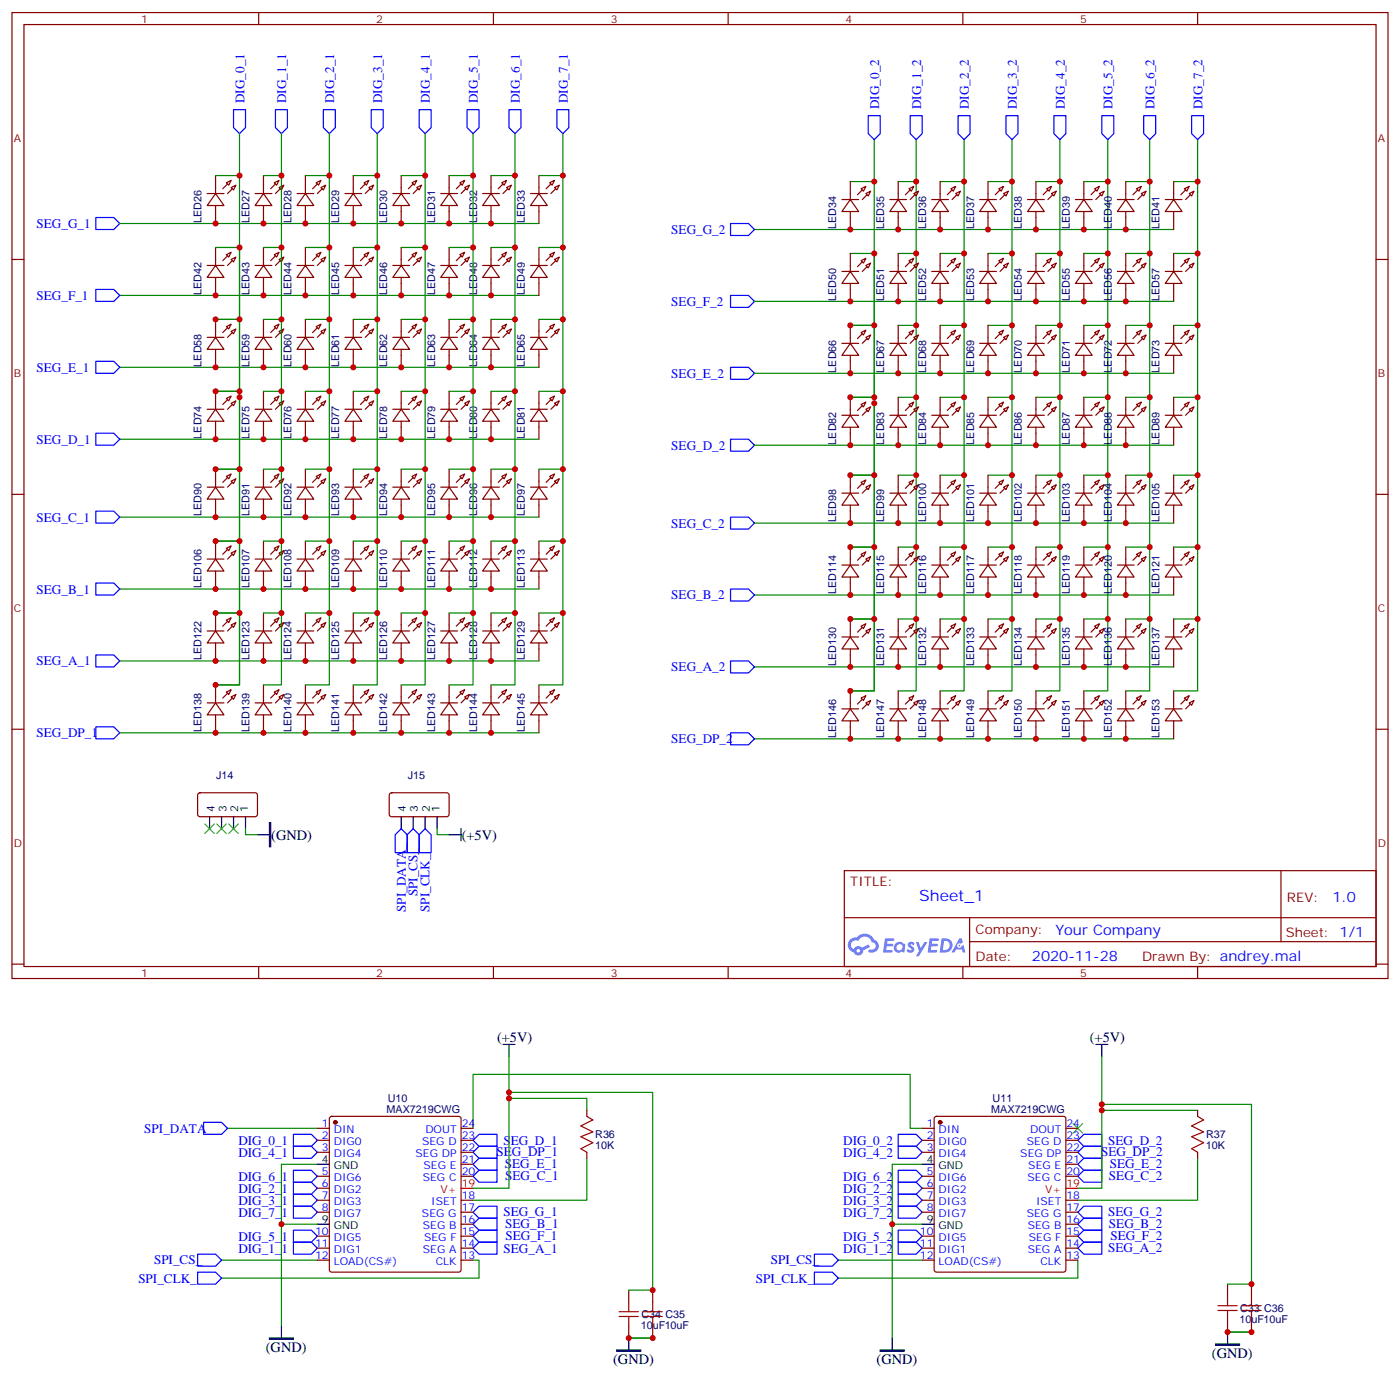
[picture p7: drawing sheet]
<svg xmlns="http://www.w3.org/2000/svg" width="412mm" height="406mm" viewBox="0 0 412 406" stroke-linecap="round" stroke-linejoin="round" font-family="sans-serif">
<defs><g id="words">
<text font-size="4.6" fill="#00f" x="270.8" y="265.3">Sheet_1</text>
<g font-size="4.2">
<text x="79.9" y="247.2">(GND)</text>
<text x="136" y="247.2">(+5V)</text>
<text x="146.4" y="306.7">(+5V)</text>
<text x="321" y="306.7">(+5V)</text>
<text x="78.3" y="398.1">(GND)</text>
<text x="180.6" y="401.6">(GND)</text>
<text x="258.2" y="401.6">(GND)</text>
<text x="357" y="399.9">(GND)</text>
</g>
<g font-size="4.2" fill="#00f">
<text x="392.5" y="265.6">1.0</text>
<text x="310.9" y="275.1">Your Company</text>
<text x="304" y="282.9">2020-11-28</text>
</g>
<g font-size="3.9" fill="#00f">
<text x="72" y="30.3" transform="rotate(-90 72 30.3)">DIG_0_1</text>
<text x="84.3" y="30.3" transform="rotate(-90 84.3 30.3)">DIG_1_1</text>
<text x="98.4" y="30.3" transform="rotate(-90 98.4 30.3)">DIG_2_1</text>
<text x="112.6" y="30.3" transform="rotate(-90 112.6 30.3)">DIG_3_1</text>
<text x="126.7" y="30.3" transform="rotate(-90 126.7 30.3)">DIG_4_1</text>
<text x="140.8" y="30.3" transform="rotate(-90 140.8 30.3)">DIG_5_1</text>
<text x="153.1" y="30.3" transform="rotate(-90 153.1 30.3)">DIG_6_1</text>
<text x="167.2" y="30.3" transform="rotate(-90 167.2 30.3)">DIG_7_1</text>
<text x="259" y="32.1" transform="rotate(-90 259 32.1)">DIG_0_2</text>
<text x="271.3" y="32.1" transform="rotate(-90 271.3 32.1)">DIG_1_2</text>
<text x="285.4" y="32.1" transform="rotate(-90 285.4 32.1)">DIG_2_2</text>
<text x="299.5" y="32.1" transform="rotate(-90 299.5 32.1)">DIG_3_2</text>
<text x="313.6" y="32.1" transform="rotate(-90 313.6 32.1)">DIG_4_2</text>
<text x="327.7" y="32.1" transform="rotate(-90 327.7 32.1)">DIG_5_2</text>
<text x="340.1" y="32.1" transform="rotate(-90 340.1 32.1)">DIG_6_2</text>
<text x="354.2" y="32.1" transform="rotate(-90 354.2 32.1)">DIG_7_2</text>
<text x="10.8" y="67.1">SEG_G_1</text>
<text x="197.7" y="68.9">SEG_G_2</text>
<text x="10.8" y="88.3">SEG_F_1</text>
<text x="197.7" y="90">SEG_F_2</text>
<text x="10.8" y="109.4">SEG_E_1</text>
<text x="197.7" y="111.2">SEG_E_2</text>
<text x="10.8" y="130.6">SEG_D_1</text>
<text x="197.7" y="132.4">SEG_D_2</text>
<text x="10.8" y="153.5">SEG_C_1</text>
<text x="197.7" y="155.3">SEG_C_2</text>
<text x="10.8" y="174.7">SEG_B_1</text>
<text x="197.7" y="176.5">SEG_B_2</text>
<text x="10.8" y="195.9">SEG_A_1</text>
<text x="197.7" y="197.6">SEG_A_2</text>
<text x="10.8" y="217">SEG_DP_1</text>
<text x="197.7" y="218.8">SEG_DP_2</text>
<text x="123" y="263.8" transform="rotate(-90 123 263.8)">SPI_CS_</text>
<text x="119.5" y="268.5" transform="rotate(-90 119.5 268.5)">SPI_DATA_</text>
<text x="126.6" y="268.5" transform="rotate(-90 126.6 268.5)">SPI_CLK_</text>
<text x="42.5" y="333.5">SPI_DATA_</text>
<text x="70.2" y="337">DIG_0_1</text>
<text x="70.2" y="340.5">DIG_4_1</text>
<text x="146.3" y="340.4">SEG_DP_1</text>
<text x="148.3" y="336.9">SEG_D_1</text>
<text x="248.4" y="340.5">DIG_4_2</text>
<text x="248.4" y="337">DIG_0_2</text>
<text x="324.4" y="340.4">SEG_DP_2</text>
<text x="326.5" y="336.9">SEG_D_2</text>
<text x="70.2" y="347.6">DIG_6_1</text>
<text x="148.7" y="344">SEG_E_1</text>
<text x="148.8" y="347.5">SEG_C_1</text>
<text x="248.4" y="347.6">DIG_6_2</text>
<text x="326.7" y="347.5">SEG_C_2</text>
<text x="326.9" y="344">SEG_E_2</text>
<text x="70.2" y="351.1">DIG_2_1</text>
<text x="248.4" y="351.1">DIG_2_2</text>
<text x="70.2" y="354.6">DIG_3_1</text>
<text x="70.2" y="358.2">DIG_7_1</text>
<text x="148.3" y="358.1">SEG_G_1</text>
<text x="248.4" y="358.2">DIG_7_2</text>
<text x="248.4" y="354.6">DIG_3_2</text>
<text x="326.5" y="358.1">SEG_G_2</text>
<text x="70.2" y="365.2">DIG_5_1</text>
<text x="148.8" y="361.6">SEG_B_1</text>
<text x="148.9" y="365.1">SEG_F_1</text>
<text x="248.4" y="365.2">DIG_5_2</text>
<text x="326.7" y="361.6">SEG_B_2</text>
<text x="327.1" y="365.1">SEG_F_2</text>
<text x="70.2" y="368.7">DIG_1_1</text>
<text x="148.3" y="368.8">SEG_A_1</text>
<text x="248.4" y="368.7">DIG_1_2</text>
<text x="326.5" y="368.7">SEG_A_2</text>
<text x="40.7" y="377.6">SPI_CLK_</text>
<text x="45.4" y="372.2">SPI_CS_</text>
<text x="222.7" y="377.8">SPI_CLK_</text>
<text x="227" y="372.2">SPI_CS_</text>
</g>
<g font-size="3.9" fill="#800">
<text x="250.5" y="260.9">TITLE:</text>
<text x="379.1" y="265.6">REV:</text>
<text x="287.4" y="275.1">Company:</text>
<text x="378.7" y="275.7">Sheet: 1/1</text>
<text x="287.4" y="282.8">Date:</text>
<text x="336.4" y="282.8">Drawn By: andrey.mal</text>
</g>
<g font-size="3.2" fill="#800">
<text x="41.6" y="6.7">1</text>
<text x="110.8" y="6.7">2</text>
<text x="179.9" y="6.7">3</text>
<text x="249.1" y="6.7">4</text>
<text x="318.2" y="6.7">5</text>
<text x="4.1" y="41.8">A</text>
<text x="405.9" y="41.8">A</text>
<text x="4.1" y="110.9">B</text>
<text x="405.9" y="110.9">B</text>
<text x="4.1" y="180.1">C</text>
<text x="405.9" y="180.1">C</text>
<text x="4.1" y="249.2">D</text>
<text x="405.9" y="249.2">D</text>
<text x="41.6" y="287.5">1</text>
<text x="110.8" y="287.5">2</text>
<text x="179.9" y="287.5">3</text>
<text x="249.1" y="287.5">4</text>
<text x="318.2" y="287.5">5</text>
</g>
<g font-size="3.2" fill="#000080">
<text x="59.4" y="65.6" transform="rotate(-90 59.4 65.6)">LED26</text>
<text x="73.5" y="65.6" transform="rotate(-90 73.5 65.6)">LED27</text>
<text x="85.8" y="65.6" transform="rotate(-90 85.8 65.6)">LED28</text>
<text x="99.9" y="65.6" transform="rotate(-90 99.9 65.6)">LED29</text>
<text x="114.1" y="65.6" transform="rotate(-90 114.1 65.6)">LED30</text>
<text x="128.2" y="65.6" transform="rotate(-90 128.2 65.6)">LED31</text>
<text x="140.5" y="65.6" transform="rotate(-90 140.5 65.6)">LED32</text>
<text x="154.6" y="65.6" transform="rotate(-90 154.6 65.6)">LED33</text>
<text x="246.4" y="67.4" transform="rotate(-90 246.4 67.4)">LED34</text>
<text x="260.5" y="67.4" transform="rotate(-90 260.5 67.4)">LED35</text>
<text x="272.8" y="67.4" transform="rotate(-90 272.8 67.4)">LED36</text>
<text x="286.9" y="67.4" transform="rotate(-90 286.9 67.4)">LED37</text>
<text x="301" y="67.4" transform="rotate(-90 301 67.4)">LED38</text>
<text x="315.1" y="67.4" transform="rotate(-90 315.1 67.4)">LED39</text>
<text x="327.5" y="67.4" transform="rotate(-90 327.5 67.4)">LED40</text>
<text x="341.6" y="67.4" transform="rotate(-90 341.6 67.4)">LED41</text>
<text x="59.4" y="86.8" transform="rotate(-90 59.4 86.8)">LED42</text>
<text x="73.5" y="86.8" transform="rotate(-90 73.5 86.8)">LED43</text>
<text x="85.8" y="86.8" transform="rotate(-90 85.8 86.8)">LED44</text>
<text x="99.9" y="86.8" transform="rotate(-90 99.9 86.8)">LED45</text>
<text x="114.1" y="86.8" transform="rotate(-90 114.1 86.8)">LED46</text>
<text x="128.2" y="86.8" transform="rotate(-90 128.2 86.8)">LED47</text>
<text x="140.5" y="86.8" transform="rotate(-90 140.5 86.8)">LED48</text>
<text x="154.6" y="86.8" transform="rotate(-90 154.6 86.8)">LED49</text>
<text x="246.4" y="88.5" transform="rotate(-90 246.4 88.5)">LED50</text>
<text x="260.5" y="88.5" transform="rotate(-90 260.5 88.5)">LED51</text>
<text x="272.8" y="88.5" transform="rotate(-90 272.8 88.5)">LED52</text>
<text x="286.9" y="88.5" transform="rotate(-90 286.9 88.5)">LED53</text>
<text x="301" y="88.5" transform="rotate(-90 301 88.5)">LED54</text>
<text x="315.1" y="88.5" transform="rotate(-90 315.1 88.5)">LED55</text>
<text x="327.5" y="88.5" transform="rotate(-90 327.5 88.5)">LED56</text>
<text x="341.6" y="88.5" transform="rotate(-90 341.6 88.5)">LED57</text>
<text x="59.4" y="107.9" transform="rotate(-90 59.4 107.9)">LED58</text>
<text x="73.5" y="107.9" transform="rotate(-90 73.5 107.9)">LED59</text>
<text x="85.8" y="107.9" transform="rotate(-90 85.8 107.9)">LED60</text>
<text x="99.9" y="107.9" transform="rotate(-90 99.9 107.9)">LED61</text>
<text x="114.1" y="107.9" transform="rotate(-90 114.1 107.9)">LED62</text>
<text x="128.2" y="107.9" transform="rotate(-90 128.2 107.9)">LED63</text>
<text x="140.5" y="107.9" transform="rotate(-90 140.5 107.9)">LED64</text>
<text x="154.6" y="107.9" transform="rotate(-90 154.6 107.9)">LED65</text>
<text x="246.4" y="109.7" transform="rotate(-90 246.4 109.7)">LED66</text>
<text x="260.5" y="109.7" transform="rotate(-90 260.5 109.7)">LED67</text>
<text x="272.8" y="109.7" transform="rotate(-90 272.8 109.7)">LED68</text>
<text x="286.9" y="109.7" transform="rotate(-90 286.9 109.7)">LED69</text>
<text x="301" y="109.7" transform="rotate(-90 301 109.7)">LED70</text>
<text x="315.1" y="109.7" transform="rotate(-90 315.1 109.7)">LED71</text>
<text x="327.5" y="109.7" transform="rotate(-90 327.5 109.7)">LED72</text>
<text x="341.6" y="109.7" transform="rotate(-90 341.6 109.7)">LED73</text>
<text x="59.4" y="129.1" transform="rotate(-90 59.4 129.1)">LED74</text>
<text x="73.5" y="129.1" transform="rotate(-90 73.5 129.1)">LED75</text>
<text x="85.8" y="129.1" transform="rotate(-90 85.8 129.1)">LED76</text>
<text x="99.9" y="129.1" transform="rotate(-90 99.9 129.1)">LED77</text>
<text x="114.1" y="129.1" transform="rotate(-90 114.1 129.1)">LED78</text>
<text x="128.2" y="129.1" transform="rotate(-90 128.2 129.1)">LED79</text>
<text x="140.5" y="129.1" transform="rotate(-90 140.5 129.1)">LED80</text>
<text x="154.6" y="129.1" transform="rotate(-90 154.6 129.1)">LED81</text>
<text x="246.4" y="130.9" transform="rotate(-90 246.4 130.9)">LED82</text>
<text x="260.5" y="130.9" transform="rotate(-90 260.5 130.9)">LED83</text>
<text x="272.8" y="130.9" transform="rotate(-90 272.8 130.9)">LED84</text>
<text x="286.9" y="130.9" transform="rotate(-90 286.9 130.9)">LED85</text>
<text x="301" y="130.9" transform="rotate(-90 301 130.9)">LED86</text>
<text x="315.1" y="130.9" transform="rotate(-90 315.1 130.9)">LED87</text>
<text x="327.5" y="130.9" transform="rotate(-90 327.5 130.9)">LED88</text>
<text x="341.6" y="130.9" transform="rotate(-90 341.6 130.9)">LED89</text>
<text x="59.4" y="152" transform="rotate(-90 59.4 152)">LED90</text>
<text x="73.5" y="152" transform="rotate(-90 73.5 152)">LED91</text>
<text x="85.8" y="152" transform="rotate(-90 85.8 152)">LED92</text>
<text x="99.9" y="152" transform="rotate(-90 99.9 152)">LED93</text>
<text x="114.1" y="152" transform="rotate(-90 114.1 152)">LED94</text>
<text x="128.2" y="152" transform="rotate(-90 128.2 152)">LED95</text>
<text x="140.5" y="152" transform="rotate(-90 140.5 152)">LED96</text>
<text x="154.6" y="152" transform="rotate(-90 154.6 152)">LED97</text>
<text x="246.4" y="153.8" transform="rotate(-90 246.4 153.8)">LED98</text>
<text x="260.5" y="153.8" transform="rotate(-90 260.5 153.8)">LED99</text>
<text x="272.8" y="153.8" transform="rotate(-90 272.8 153.8)">LED100</text>
<text x="286.9" y="153.8" transform="rotate(-90 286.9 153.8)">LED101</text>
<text x="301" y="153.8" transform="rotate(-90 301 153.8)">LED102</text>
<text x="315.1" y="153.8" transform="rotate(-90 315.1 153.8)">LED103</text>
<text x="327.5" y="153.8" transform="rotate(-90 327.5 153.8)">LED104</text>
<text x="341.6" y="153.8" transform="rotate(-90 341.6 153.8)">LED105</text>
<text x="59.4" y="173.2" transform="rotate(-90 59.4 173.2)">LED106</text>
<text x="73.5" y="173.2" transform="rotate(-90 73.5 173.2)">LED107</text>
<text x="85.8" y="173.2" transform="rotate(-90 85.8 173.2)">LED108</text>
<text x="99.9" y="173.2" transform="rotate(-90 99.9 173.2)">LED109</text>
<text x="114.1" y="173.2" transform="rotate(-90 114.1 173.2)">LED110</text>
<text x="128.2" y="173.2" transform="rotate(-90 128.2 173.2)">LED111</text>
<text x="140.5" y="173.2" transform="rotate(-90 140.5 173.2)">LED112</text>
<text x="154.6" y="173.2" transform="rotate(-90 154.6 173.2)">LED113</text>
<text x="246.4" y="174.9" transform="rotate(-90 246.4 174.9)">LED114</text>
<text x="260.5" y="174.9" transform="rotate(-90 260.5 174.9)">LED115</text>
<text x="272.8" y="174.9" transform="rotate(-90 272.8 174.9)">LED116</text>
<text x="286.9" y="174.9" transform="rotate(-90 286.9 174.9)">LED117</text>
<text x="301" y="174.9" transform="rotate(-90 301 174.9)">LED118</text>
<text x="315.1" y="174.9" transform="rotate(-90 315.1 174.9)">LED119</text>
<text x="327.5" y="174.9" transform="rotate(-90 327.5 174.9)">LED120</text>
<text x="341.6" y="174.9" transform="rotate(-90 341.6 174.9)">LED121</text>
<text x="59.4" y="194.4" transform="rotate(-90 59.4 194.4)">LED122</text>
<text x="73.5" y="194.4" transform="rotate(-90 73.5 194.4)">LED123</text>
<text x="85.8" y="194.4" transform="rotate(-90 85.8 194.4)">LED124</text>
<text x="99.9" y="194.4" transform="rotate(-90 99.9 194.4)">LED125</text>
<text x="114.1" y="194.4" transform="rotate(-90 114.1 194.4)">LED126</text>
<text x="128.2" y="194.4" transform="rotate(-90 128.2 194.4)">LED127</text>
<text x="140.5" y="194.4" transform="rotate(-90 140.5 194.4)">LED128</text>
<text x="154.6" y="194.4" transform="rotate(-90 154.6 194.4)">LED129</text>
<text x="246.4" y="196.1" transform="rotate(-90 246.4 196.1)">LED130</text>
<text x="260.5" y="196.1" transform="rotate(-90 260.5 196.1)">LED131</text>
<text x="272.8" y="196.1" transform="rotate(-90 272.8 196.1)">LED132</text>
<text x="286.9" y="196.1" transform="rotate(-90 286.9 196.1)">LED133</text>
<text x="301" y="196.1" transform="rotate(-90 301 196.1)">LED134</text>
<text x="315.1" y="196.1" transform="rotate(-90 315.1 196.1)">LED135</text>
<text x="327.5" y="196.1" transform="rotate(-90 327.5 196.1)">LED136</text>
<text x="341.6" y="196.1" transform="rotate(-90 341.6 196.1)">LED137</text>
<text x="59.4" y="215.5" transform="rotate(-90 59.4 215.5)">LED138</text>
<text x="73.5" y="215.5" transform="rotate(-90 73.5 215.5)">LED139</text>
<text x="85.8" y="215.5" transform="rotate(-90 85.8 215.5)">LED140</text>
<text x="99.9" y="215.5" transform="rotate(-90 99.9 215.5)">LED141</text>
<text x="114.1" y="215.5" transform="rotate(-90 114.1 215.5)">LED142</text>
<text x="128.2" y="215.5" transform="rotate(-90 128.2 215.5)">LED143</text>
<text x="140.5" y="215.5" transform="rotate(-90 140.5 215.5)">LED144</text>
<text x="154.6" y="215.5" transform="rotate(-90 154.6 215.5)">LED145</text>
<text x="246.4" y="217.3" transform="rotate(-90 246.4 217.3)">LED146</text>
<text x="260.5" y="217.3" transform="rotate(-90 260.5 217.3)">LED147</text>
<text x="272.8" y="217.3" transform="rotate(-90 272.8 217.3)">LED148</text>
<text x="286.9" y="217.3" transform="rotate(-90 286.9 217.3)">LED149</text>
<text x="301" y="217.3" transform="rotate(-90 301 217.3)">LED150</text>
<text x="315.1" y="217.3" transform="rotate(-90 315.1 217.3)">LED151</text>
<text x="327.5" y="217.3" transform="rotate(-90 327.5 217.3)">LED152</text>
<text x="341.6" y="217.3" transform="rotate(-90 341.6 217.3)">LED153</text>
<text x="63.6" y="229.2">J14</text>
<text x="120.1" y="229.2">J15</text>
<text x="113.9" y="327.6">MAX7219CWG</text>
<text x="114.3" y="324.3">U10</text>
<text x="292" y="327.6">MAX7219CWG</text>
<text x="292.4" y="324.3">U11</text>
<text x="175.3" y="335">R36</text>
<text x="355.3" y="335">R37</text>
<text x="175.3" y="338.2">10K</text>
<text x="355.2" y="338.2">10K</text>
<text x="188.9" y="387.9">C34 C35</text>
<text x="365.1" y="389.4">10uF10uF</text>
<text x="365.3" y="386.1">C33 C36</text>
<text x="188.7" y="391.2">10uF10uF</text>
</g>
<g font-size="3.2">
<text x="63.1" y="239.1" transform="rotate(-90 63.1 239.1)">4</text>
<text x="66.7" y="239.1" transform="rotate(-90 66.7 239.1)">3</text>
<text x="70.2" y="239.1" transform="rotate(-90 70.2 239.1)">2</text>
<text x="73" y="239.1" transform="rotate(-90 73 239.1)">1</text>
<text x="119.6" y="239.1" transform="rotate(-90 119.6 239.1)">4</text>
<text x="123.1" y="239.1" transform="rotate(-90 123.1 239.1)">3</text>
<text x="126.6" y="239.1" transform="rotate(-90 126.6 239.1)">2</text>
<text x="129.5" y="239.1" transform="rotate(-90 129.5 239.1)">1</text>
<text x="94.8" y="342.4">4</text>
<text x="98.3" y="344.1">GND</text>
<text x="273" y="342.4">4</text>
<text x="276.5" y="344.1">GND</text>
<text x="94.8" y="360">9</text>
<text x="98.3" y="361.8">GND</text>
<text x="273" y="360">9</text>
<text x="276.5" y="361.8">GND</text>
</g>
<g font-size="3.2" fill="#00f">
<text x="94.8" y="331.8">1</text>
<text x="94.8" y="335.3">2</text>
<text x="98.3" y="333.6">DIN</text>
<text x="125.3" y="333.6">DOUT</text>
<text x="136" y="335.3">23</text>
<text x="136" y="331.8">24</text>
<text x="273" y="331.8">1</text>
<text x="273" y="335.3">2</text>
<text x="276.5" y="333.6">DIN</text>
<text x="303.4" y="333.6">DOUT</text>
<text x="314.1" y="335.3">23</text>
<text x="314.1" y="331.8">24</text>
<text x="94.8" y="338.8">3</text>
<text x="98.3" y="337.1">DIG0</text>
<text x="98.3" y="340.6">DIG4</text>
<text x="122.4" y="340.6">SEG DP</text>
<text x="124.3" y="337.1">SEG D</text>
<text x="136" y="338.8">22</text>
<text x="273" y="338.8">3</text>
<text x="276.5" y="337.1">DIG0</text>
<text x="276.5" y="340.6">DIG4</text>
<text x="300.6" y="340.6">SEG DP</text>
<text x="302.5" y="337.1">SEG D</text>
<text x="314.1" y="338.8">22</text>
<text x="94.8" y="345.9">5</text>
<text x="98.3" y="347.7">DIG6</text>
<text x="124.5" y="347.7">SEG C</text>
<text x="124.8" y="344.1">SEG E</text>
<text x="136" y="345.9">20</text>
<text x="136" y="342.4">21</text>
<text x="273" y="345.9">5</text>
<text x="276.5" y="347.7">DIG6</text>
<text x="302.7" y="347.7">SEG C</text>
<text x="302.9" y="344.1">SEG E</text>
<text x="314.1" y="345.9">20</text>
<text x="314.1" y="342.4">21</text>
<text x="94.8" y="349.4">6</text>
<text x="94.8" y="353">7</text>
<text x="98.3" y="351.2">DIG2</text>
<text x="136" y="353">18</text>
<text x="273" y="349.4">6</text>
<text x="273" y="353">7</text>
<text x="276.5" y="351.2">DIG2</text>
<text x="314.1" y="353">18</text>
<text x="94.8" y="356.5">8</text>
<text x="98.3" y="354.7">DIG3</text>
<text x="98.3" y="358.2">DIG7</text>
<text x="124.3" y="358.2">SEG G</text>
<text x="127" y="354.7">ISET</text>
<text x="136" y="356.5">17</text>
<text x="273" y="356.5">8</text>
<text x="276.5" y="354.7">DIG3</text>
<text x="276.5" y="358.2">DIG7</text>
<text x="302.5" y="358.2">SEG G</text>
<text x="305.2" y="354.7">ISET</text>
<text x="314.1" y="356.5">17</text>
<text x="92.8" y="363.5">10</text>
<text x="98.3" y="365.3">DIG5</text>
<text x="124.6" y="361.8">SEG B</text>
<text x="124.9" y="365.3">SEG F</text>
<text x="136" y="363.5">15</text>
<text x="136" y="360">16</text>
<text x="271" y="363.5">10</text>
<text x="276.5" y="365.3">DIG5</text>
<text x="302.7" y="361.8">SEG B</text>
<text x="303.1" y="365.3">SEG F</text>
<text x="314.1" y="363.5">15</text>
<text x="314.1" y="360">16</text>
<text x="92.8" y="367.1">11</text>
<text x="92.8" y="370.6">12</text>
<text x="98.3" y="368.8">DIG1</text>
<text x="124.6" y="368.8">SEG A</text>
<text x="136" y="370.6">13</text>
<text x="136" y="367.1">14</text>
<text x="271" y="367.1">11</text>
<text x="271" y="370.6">12</text>
<text x="276.5" y="368.8">DIG1</text>
<text x="302.7" y="368.8">SEG A</text>
<text x="314.1" y="370.6">13</text>
<text x="314.1" y="367.1">14</text>
<text x="98.3" y="372.4">LOAD(CS#)</text>
<text x="128.3" y="372.4">CLK</text>
<text x="276.5" y="372.4">LOAD(CS#)</text>
<text x="306.5" y="372.4">CLK</text>
</g>
<g font-size="3.2" fill="#f00">
<text x="129.7" y="351.2">V+</text>
<text x="136" y="349.4">19</text>
<text x="307.9" y="351.2">V+</text>
<text x="314.1" y="349.4">19</text>
</g>
</g></defs>
<g fill="none" stroke="#870000" stroke-width=".35">
<path d="M3.5 3.7h405.4v284.3h-405.4zM7.1 7.2h398.2v277.3h-398.2zM76.2 3.7v3.5M145.3 3.7v3.5M214.5 3.7v3.5M283.6 3.7v3.5M352.8 3.7v3.5M3.5 76.4h3.6M405.3 76.4h3.6M3.5 145.5h3.6M405.3 145.5h3.6M3.5 214.7h3.6"/>
<path d="M405.3 214.7h3.6M248.7 256.3h156.6v28.2h-156.6zM377.3 256.3v20.9M248.7 270.1h156.5M285.6 277.2h119.6M285.6 270.1v14.2M3.5 283.8h3.6M76.2 284.5v3.5M145.3 284.5v3.5M214.5 284.5v3.5M283.6 284.5v3.5M352.8 284.5v3.5"/>
<path d="M405.3 283.8h3.6"/>
</g>
<g fill="#5487ff">
<path d="M267.7 277.5a1.22 1.22 0 0 1 1.7 .2l-.4 .6a.47 .47 0 0 0-.3-.4 .47 .47 0 0 0-.5 .2l.1 .2a1.14 1.14 0 0 1 .8 1.8 1.14 1.14 0 0 1-1.9 0l-.2-.2 .5-.6 .7 .5a.29 .29 0 0 0 .3-.3 .29 .29 0 0 0-.2-.3 1.04 1.04 0 0 1-.6-1.7z"/>
<path d="M260.7 276.2h2.4l.3 .2-.2 .5-1.8 .1-.1 .8h1.5l.3 .4-.3 .4h-1.6l-.2 1.1h1.7l.2 .3-.2 .3-2.6 .1z"/>
<path d="M273.8 276.2h2.4l.3 .2-.1 .5-1.8 .1-.2 .8h1.6l.3 .4-.4 .4-1.6-.1-.1 1.1 1.7 .1 .2 .3-.2 .3-2.6 .1z"/>
<path d="M282.6 276.2h.7l.3 1.3-.6 .3a.69 .69 0 0 0-1 .3 .69 .69 0 0 0 .4 .9 .69 .69 0 0 0 .9-.6l.5-.2 .6 2.2h-.8l-.2-.9h-1.8l-.5 .9h-.8z"/>
<path d="M269.8 277.3h.8l.6 1.8 1.1-1.8h.9l-2.6 4.2h-.8l.9-1.5z"/>
<path d="M277.4 276.2l-.6 4.2h1.3a2.11 2.11 0 0 0 2.5-2.1 2.11 2.11 0 0 0-2.5-2.1zM278.1 277a1.39 1.39 0 0 1 1.7 1.4 1.39 1.39 0 0 1-1.8 1.2h-.3z"/>
<path d="M263.7 277.8a1.54 1.54 0 0 0-.1 2.2 1.54 1.54 0 0 0 2.2 .1l.6 .3 .3-2.3-.2-.3h-.4a1.49 1.49 0 0 0-2.4 0zM264 278.8a.94 .94 0 0 1 1.8 0 .94 .94 0 0 1-1.8 0z"/>
<path d="M250.4 276.6a2.18 2.18 0 0 0 1.1 3.7 1.44 1.44 0 0 0 1.6 .9 1.44 1.44 0 0 0 1.2-1.4l2-1.1-.5-.7-1.9 1a1.47 1.47 0 0 0-2.4 .4 1.39 1.39 0 0 1-.7-1.9 1.39 1.39 0 0 1 2-.5 2.12 2.12 0 0 1 2.2-1.3 2.12 2.12 0 0 1 1.9 1.7 1.14 1.14 0 0 1 1.1 1.4 1.14 1.14 0 0 1-1.7 .7 .43 .43 0 0 0-.5 .4 .43 .43 0 0 0 .4 .5 1.98 1.98 0 0 0 2.5-1.2 1.98 1.98 0 0 0-1.2-2.6 3.1 3.1 0 0 0-5.3-.6l-.9 .1zM252.3 279.9a.55 .55 0 0 1 1.1 0 .55 .55 0 0 1-1.1 0z"/>
<circle cx="282.6" cy="278.3" r=".26"/>
</g>
<g fill="none" stroke="#870000" stroke-width=".35">
<path d="M61 57h5M63.5 57l2.5 3.5h-5zM63.5 51.7v5.3M66.7 53.8l1.4-.7-.7 1.4zM68.1 55.2l1.4-.7-.7 1.4zM75.1 57h5M77.6 57l2.5 3.5h-5zM77.6 51.7v5.3M80.8 53.8l1.4-.7-.7 1.4zM82.2 55.2l1.4-.7-.7 1.4zM87.5 57h4.9M90 57l2.4 3.5h-4.9z"/>
<path d="M90 51.7v5.3M93.1 53.8l1.4-.7-.7 1.4zM94.5 55.2l1.5-.7-.8 1.4zM101.6 57h4.9M104.1 57l2.4 3.5h-4.9zM104.1 51.7v5.3M107.2 53.8l1.5-.7-.8 1.4zM108.7 55.2l1.4-.7-.7 1.4zM115.7 57h4.9M118.2 57l2.4 3.5h-4.9zM118.2 51.7v5.3M121.4 53.8l1.4-.7-.7 1.4z"/>
<path d="M122.8 55.2l1.4-.7-.7 1.4zM129.8 57h5M132.3 57l2.5 3.5h-5zM132.3 51.7v5.3M135.5 53.8l1.4-.7-.7 1.4zM136.9 55.2l1.4-.7-.7 1.4zM142.2 57h4.9M144.6 57l2.5 3.5h-4.9zM144.6 51.7v5.3M147.8 53.8l1.4-.7-.7 1.4zM149.2 55.2l1.4-.7-.7 1.4zM156.3 57h4.9"/>
<path d="M158.7 57l2.5 3.5h-4.9zM158.7 51.7v5.3M161.9 53.8l1.4-.7-.7 1.4zM163.3 55.2l1.4-.7-.7 1.4zM248 58.7h4.9M250.5 58.7l2.4 3.6h-4.9zM250.5 53.4v5.3M253.6 55.6l1.5-.7-.7 1.4zM255.1 57l1.4-.7-.7 1.4zM262.1 58.7h5M264.6 58.7l2.5 3.6h-5zM264.6 53.4v5.3"/>
<path d="M267.8 55.6l1.4-.7-.7 1.4zM269.2 57l1.4-.7-.7 1.4zM274.5 58.7h4.9M276.9 58.7l2.5 3.6h-4.9zM276.9 53.4v5.3M280.1 55.6l1.4-.7-.7 1.4zM281.5 57l1.4-.7-.7 1.4zM288.6 58.7h4.9M291 58.7l2.5 3.6h-4.9zM291 53.4v5.3M294.2 55.6l1.4-.7-.7 1.4zM295.6 57l1.4-.7-.7 1.4z"/>
<path d="M302.7 58.7h4.9M305.2 58.7l2.4 3.6h-4.9zM305.2 53.4v5.3M308.3 55.6l1.4-.7-.7 1.4zM309.7 57l1.4-.7-.7 1.4zM316.8 58.7h4.9M319.3 58.7l2.4 3.6h-4.9zM319.3 53.4v5.3M322.4 55.6l1.4-.7-.7 1.4zM323.8 57l1.5-.7-.7 1.4zM329.1 58.7h5M331.6 58.7l2.5 3.6h-5z"/>
<path d="M331.6 53.4v5.3M334.8 55.6l1.4-.7-.7 1.4zM336.2 57l1.4-.7-.7 1.4zM343.3 58.7h4.9M345.7 58.7l2.5 3.6h-4.9zM345.7 53.4v5.3M348.9 55.6l1.4-.7-.7 1.4zM350.3 57l1.4-.7-.7 1.4zM61 78.1h5M63.5 78.1l2.5 3.6h-5zM63.5 60.5v5.3M63.5 72.8v5.3"/>
<path d="M66.7 75l1.4-.7-.7 1.4zM68.1 76.4l1.4-.7-.7 1.4zM75.1 78.1h5M77.6 78.1l2.5 3.6h-5zM77.6 60.5v5.3M77.6 72.8v5.3M80.8 75l1.4-.7-.7 1.4zM82.2 76.4l1.4-.7-.7 1.4zM87.5 78.1h4.9M90 78.1l2.4 3.6h-4.9zM90 60.5v5.3M90 72.8v5.3"/>
<path d="M93.1 75l1.4-.7-.7 1.4zM94.5 76.4l1.5-.7-.8 1.4zM101.6 78.1h4.9M104.1 78.1l2.4 3.6h-4.9zM104.1 60.5v5.3M104.1 72.8v5.3M107.2 75l1.5-.7-.8 1.4zM108.7 76.4l1.4-.7-.7 1.4zM115.7 78.1h4.9M118.2 78.1l2.4 3.6h-4.9zM118.2 60.5v5.3M118.2 72.8v5.3"/>
<path d="M121.4 75l1.4-.7-.7 1.4zM122.8 76.4l1.4-.7-.7 1.4zM129.8 78.1h5M132.3 78.1l2.5 3.6h-5zM132.3 60.5v5.3M132.3 72.8v5.3M135.5 75l1.4-.7-.7 1.4zM136.9 76.4l1.4-.7-.7 1.4zM142.2 78.1h4.9M144.6 78.1l2.5 3.6h-4.9zM144.6 60.5v5.3M144.6 72.8v5.3"/>
<path d="M147.8 75l1.4-.7-.7 1.4zM149.2 76.4l1.4-.7-.7 1.4zM156.3 78.1h4.9M158.7 78.1l2.5 3.6h-4.9zM158.7 60.5v5.3M158.7 72.8v5.3M161.9 75l1.4-.7-.7 1.4zM163.3 76.4l1.4-.7-.7 1.4zM248 79.9h4.9M250.5 79.9l2.4 3.5h-4.9zM250.5 62.3v5.3M250.5 74.6v5.3"/>
<path d="M253.6 76.7l1.5-.7-.7 1.4zM255.1 78.1l1.4-.7-.7 1.4zM262.1 79.9h5M264.6 79.9l2.5 3.5h-5zM264.6 62.3v5.3M264.6 74.6v5.3M267.8 76.7l1.4-.7-.7 1.4zM269.2 78.1l1.4-.7-.7 1.4zM274.5 79.9h4.9M276.9 79.9l2.5 3.5h-4.9zM276.9 62.3v5.3M276.9 74.6v5.3"/>
<path d="M280.1 76.7l1.4-.7-.7 1.4zM281.5 78.1l1.4-.7-.7 1.4zM288.6 79.9h4.9M291 79.9l2.5 3.5h-4.9zM291 62.3v5.3M291 74.6v5.3M294.2 76.7l1.4-.7-.7 1.4zM295.6 78.1l1.4-.7-.7 1.4zM302.7 79.9h4.9M305.2 79.9l2.4 3.5h-4.9zM305.2 62.3v5.3M305.2 74.6v5.3"/>
<path d="M308.3 76.7l1.4-.7-.7 1.4zM309.7 78.1l1.4-.7-.7 1.4zM316.8 79.9h4.9M319.3 79.9l2.4 3.5h-4.9zM319.3 62.3v5.3M319.3 74.6v5.3M322.4 76.7l1.4-.7-.7 1.4zM323.8 78.1l1.5-.7-.7 1.4zM329.1 79.9h5M331.6 79.9l2.5 3.5h-5zM331.6 62.3v5.3M331.6 74.6v5.3"/>
<path d="M334.8 76.7l1.4-.7-.7 1.4zM336.2 78.1l1.4-.7-.7 1.4zM343.3 79.9h4.9M345.7 79.9l2.5 3.5h-4.9zM345.7 62.3v5.3M345.7 74.6v5.3M348.9 76.7l1.4-.7-.7 1.4zM350.3 78.1l1.4-.7-.7 1.4zM61 99.3h5M63.5 99.3l2.5 3.5h-5zM63.5 81.7v5.3M63.5 94v5.3"/>
<path d="M66.7 96.1l1.4-.7-.7 1.4zM68.1 97.5l1.4-.7-.7 1.4zM75.1 99.3h5M77.6 99.3l2.5 3.5h-5zM77.6 81.7v5.3M77.6 94v5.3M80.8 96.1l1.4-.7-.7 1.4zM82.2 97.5l1.4-.7-.7 1.4zM87.5 99.3h4.9M90 99.3l2.4 3.5h-4.9zM90 81.7v5.3M90 94v5.3"/>
<path d="M93.1 96.1l1.4-.7-.7 1.4zM94.5 97.5l1.5-.7-.8 1.4zM101.6 99.3h4.9M104.1 99.3l2.4 3.5h-4.9zM104.1 81.7v5.3M104.1 94v5.3M107.2 96.1l1.5-.7-.8 1.4zM108.7 97.5l1.4-.7-.7 1.4zM115.7 99.3h4.9M118.2 99.3l2.4 3.5h-4.9zM118.2 81.7v5.3M118.2 94v5.3"/>
<path d="M121.4 96.1l1.4-.7-.7 1.4zM122.8 97.5l1.4-.7-.7 1.4zM129.8 99.3h5M132.3 99.3l2.5 3.5h-5zM132.3 81.7v5.3M132.3 94v5.3M135.5 96.1l1.4-.7-.7 1.4zM136.9 97.5l1.4-.7-.7 1.4zM142.2 99.3h4.9M144.6 99.3l2.5 3.5h-4.9zM144.6 81.7v5.3M144.6 94v5.3"/>
<path d="M147.8 96.1l1.4-.7-.7 1.4zM149.2 97.5l1.4-.7-.7 1.4zM156.3 99.3h4.9M158.7 99.3l2.5 3.5h-4.9zM158.7 81.7v5.3M158.7 94v5.3M161.9 96.1l1.4-.7-.7 1.4zM163.3 97.5l1.4-.7-.7 1.4zM250.5 83.4v5.3M250.5 95.8v5.3M253.6 97.9l1.5-.7-.7 1.4zM255.1 99.3l1.4-.7-.7 1.4z"/>
<path d="M264.6 83.4v5.3M264.6 95.8v5.3M267.8 97.9l1.4-.7-.7 1.4zM269.2 99.3l1.4-.7-.7 1.4zM276.9 83.4v5.3M276.9 95.8v5.3M280.1 97.9l1.4-.7-.7 1.4zM281.5 99.3l1.4-.7-.7 1.4zM291 83.4v5.3M291 95.8v5.3M294.2 97.9l1.4-.7-.7 1.4zM295.6 99.3l1.4-.7-.7 1.4z"/>
<path d="M305.2 83.4v5.3M305.2 95.8v5.3M308.3 97.9l1.4-.7-.7 1.4zM309.7 99.3l1.4-.7-.7 1.4zM319.3 83.4v5.3M319.3 95.8v5.3M322.4 97.9l1.4-.7-.7 1.4zM323.8 99.3l1.5-.7-.7 1.4zM331.6 83.4v5.3M331.6 95.8v5.3M334.8 97.9l1.4-.7-.7 1.4zM336.2 99.3l1.4-.7-.7 1.4z"/>
<path d="M345.7 83.4v5.3M345.7 95.8v5.3M348.9 97.9l1.4-.7-.7 1.4zM350.3 99.3l1.4-.7-.7 1.4zM63.5 102.8v5.3M63.5 115.2v5.3M66.7 117.3l1.4-.7-.7 1.4zM68.1 118.7l1.4-.7-.7 1.4zM77.6 102.8v5.3M77.6 115.2v5.3M80.8 117.3l1.4-.7-.7 1.4zM82.2 118.7l1.4-.7-.7 1.4z"/>
<path d="M90 102.8v5.3M90 115.2v5.3M93.1 117.3l1.4-.7-.7 1.4zM94.5 118.7l1.5-.7-.8 1.4zM104.1 102.8v5.3M104.1 115.2v5.3M107.2 117.3l1.5-.7-.8 1.4zM108.7 118.7l1.4-.7-.7 1.4zM118.2 102.8v5.3M118.2 115.2v5.3M121.4 117.3l1.4-.7-.7 1.4zM122.8 118.7l1.4-.7-.7 1.4z"/>
<path d="M132.3 102.8v5.3M132.3 115.2v5.3M135.5 117.3l1.4-.7-.7 1.4zM136.9 118.7l1.4-.7-.7 1.4zM144.6 102.8v5.3M144.6 115.2v5.3M147.8 117.3l1.4-.7-.7 1.4zM149.2 118.7l1.4-.7-.7 1.4zM158.7 102.8v5.3M158.7 115.2v5.3M161.9 117.3l1.4-.7-.7 1.4zM163.3 118.7l1.4-.7-.7 1.4z"/>
<path d="M248 101.1h4.9M250.5 101.1l2.4 3.5h-4.9zM250.5 104.6v5.3M250.5 116.9v5.3M253.6 119.1l1.5-.7-.7 1.4zM262.1 101.1h5M264.6 101.1l2.5 3.5h-5zM264.6 104.6v5.3M264.6 116.9v5.3M267.8 119.1l1.4-.7-.7 1.4zM274.5 101.1h4.9M276.9 101.1l2.5 3.5h-4.9z"/>
<path d="M276.9 104.6v5.3M276.9 116.9v5.3M280.1 119.1l1.4-.7-.7 1.4zM288.6 101.1h4.9M291 101.1l2.5 3.5h-4.9zM291 104.6v5.3M291 116.9v5.3M294.2 119.1l1.4-.7-.7 1.4zM302.7 101.1h4.9M305.2 101.1l2.4 3.5h-4.9zM305.2 104.6v5.3M305.2 116.9v5.3"/>
<path d="M308.3 119.1l1.4-.7-.7 1.4zM316.8 101.1h4.9M319.3 101.1l2.4 3.5h-4.9zM319.3 104.6v5.3M319.3 116.9v5.3M322.4 119.1l1.4-.7-.7 1.4zM329.1 101.1h5M331.6 101.1l2.5 3.5h-5zM331.6 104.6v5.3M331.6 116.9v5.3M334.8 119.1l1.4-.7-.7 1.4zM343.3 101.1h4.9"/>
<path d="M345.7 101.1l2.5 3.5h-4.9zM345.7 104.6v5.3M345.7 116.9v5.3M348.9 119.1l1.4-.7-.7 1.4zM61 120.5h5M63.5 120.5l2.5 3.5h-5zM63.5 124v5.3M63.5 138.1v5.3M75.1 120.5h5M77.6 120.5l2.5 3.5h-5zM77.6 124v5.3M77.6 138.1v5.3"/>
<path d="M87.5 120.5h4.9M90 120.5l2.4 3.5h-4.9zM90 124v5.3M90 138.1v5.3M101.6 120.5h4.9M104.1 120.5l2.4 3.5h-4.9zM104.1 124v5.3M104.1 138.1v5.3M115.7 120.5h4.9M118.2 120.5l2.4 3.5h-4.9zM118.2 124v5.3M118.2 138.1v5.3"/>
<path d="M129.8 120.5h5M132.3 120.5l2.5 3.5h-5zM132.3 124v5.3M132.3 138.1v5.3M142.2 120.5h4.9M144.6 120.5l2.5 3.5h-4.9zM144.6 124v5.3M144.6 138.1v5.3M156.3 120.5h4.9M158.7 120.5l2.5 3.5h-4.9zM158.7 124v5.3M158.7 138.1v5.3"/>
<path d="M248 122.2h4.9M250.5 122.2l2.4 3.6h-4.9zM250.5 125.8v5.3M250.5 139.9v5.3M255.1 120.5l1.4-.7-.7 1.4zM262.1 122.2h5M264.6 122.2l2.5 3.6h-5zM264.6 125.8v5.3M264.6 139.9v5.3M269.2 120.5l1.4-.7-.7 1.4zM274.5 122.2h4.9M276.9 122.2l2.5 3.6h-4.9z"/>
<path d="M276.9 125.8v5.3M276.9 139.9v5.3M281.5 120.5l1.4-.7-.7 1.4zM288.6 122.2h4.9M291 122.2l2.5 3.6h-4.9zM291 125.8v5.3M291 139.9v5.3M295.6 120.5l1.4-.7-.7 1.4zM302.7 122.2h4.9M305.2 122.2l2.4 3.6h-4.9zM305.2 125.8v5.3M305.2 139.9v5.3"/>
<path d="M309.7 120.5l1.4-.7-.7 1.4zM316.8 122.2h4.9M319.3 122.2l2.4 3.6h-4.9zM319.3 125.8v5.3M319.3 139.9v5.3M323.8 120.5l1.5-.7-.7 1.4zM329.1 122.2h5M331.6 122.2l2.5 3.6h-5zM331.6 125.8v5.3M331.6 139.9v5.3M336.2 120.5l1.4-.7-.7 1.4zM343.3 122.2h4.9"/>
<path d="M345.7 122.2l2.5 3.6h-4.9zM345.7 125.8v5.3M345.7 139.9v5.3M350.3 120.5l1.4-.7-.7 1.4zM61 143.4h5M63.5 143.4l2.5 3.5h-5zM63.5 146.9v5.3M63.5 159.3v5.3M66.7 140.2l1.4-.7-.7 1.4zM68.1 141.6l1.4-.7-.7 1.4zM75.1 143.4h5M77.6 143.4l2.5 3.5h-5z"/>
<path d="M77.6 146.9v5.3M77.6 159.3v5.3M80.8 140.2l1.4-.7-.7 1.4zM82.2 141.6l1.4-.7-.7 1.4zM87.5 143.4h4.9M90 143.4l2.4 3.5h-4.9zM90 146.9v5.3M90 159.3v5.3M93.1 140.2l1.4-.7-.7 1.4zM94.5 141.6l1.5-.7-.8 1.4zM101.6 143.4h4.9M104.1 143.4l2.4 3.5h-4.9z"/>
<path d="M104.1 146.9v5.3M104.1 159.3v5.3M107.2 140.2l1.5-.7-.8 1.4zM108.7 141.6l1.4-.7-.7 1.4zM115.7 143.4h4.9M118.2 143.4l2.4 3.5h-4.9zM118.2 146.9v5.3M118.2 159.3v5.3M121.4 140.2l1.4-.7-.7 1.4zM122.8 141.6l1.4-.7-.7 1.4zM129.8 143.4h5M132.3 143.4l2.5 3.5h-5z"/>
<path d="M132.3 146.9v5.3M132.3 159.3v5.3M135.5 140.2l1.4-.7-.7 1.4zM136.9 141.6l1.4-.7-.7 1.4zM142.2 143.4h4.9M144.6 143.4l2.5 3.5h-4.9zM144.6 146.9v5.3M144.6 159.3v5.3M147.8 140.2l1.4-.7-.7 1.4zM149.2 141.6l1.4-.7-.7 1.4zM156.3 143.4h4.9M158.7 143.4l2.5 3.5h-4.9z"/>
<path d="M158.7 146.9v5.3M158.7 159.3v5.3M161.9 140.2l1.4-.7-.7 1.4zM163.3 141.6l1.4-.7-.7 1.4zM248 145.2h4.9M250.5 145.2l2.4 3.5h-4.9zM250.5 148.7v5.3M253.6 142l1.5-.7-.7 1.4zM255.1 143.4l1.4-.7-.7 1.4zM262.1 145.2h5M264.6 145.2l2.5 3.5h-5zM264.6 148.7v5.3"/>
<path d="M267.8 142l1.4-.7-.7 1.4zM269.2 143.4l1.4-.7-.7 1.4zM274.5 145.2h4.9M276.9 145.2l2.5 3.5h-4.9zM276.9 148.7v5.3M280.1 142l1.4-.7-.7 1.4zM281.5 143.4l1.4-.7-.7 1.4zM288.6 145.2h4.9M291 145.2l2.5 3.5h-4.9zM291 148.7v5.3M294.2 142l1.4-.7-.7 1.4zM295.6 143.4l1.4-.7-.7 1.4z"/>
<path d="M302.7 145.2h4.9M305.2 145.2l2.4 3.5h-4.9zM305.2 148.7v5.3M308.3 142l1.4-.7-.7 1.4zM309.7 143.4l1.4-.7-.7 1.4zM316.8 145.2h4.9M319.3 145.2l2.4 3.5h-4.9zM319.3 148.7v5.3M322.4 142l1.4-.7-.7 1.4zM323.8 143.4l1.5-.7-.7 1.4zM329.1 145.2h5M331.6 145.2l2.5 3.5h-5z"/>
<path d="M331.6 148.7v5.3M334.8 142l1.4-.7-.7 1.4zM336.2 143.4l1.4-.7-.7 1.4zM343.3 145.2h4.9M345.7 145.2l2.5 3.5h-4.9zM345.7 148.7v5.3M348.9 142l1.4-.7-.7 1.4zM350.3 143.4l1.4-.7-.7 1.4zM61 164.6h5M63.5 164.6l2.5 3.5h-5zM63.5 168.1v5.3M66.7 161.4l1.4-.7-.7 1.4z"/>
<path d="M68.1 162.8l1.4-.7-.7 1.4zM75.1 164.6h5M77.6 164.6l2.5 3.5h-5zM77.6 168.1v5.3M80.8 161.4l1.4-.7-.7 1.4zM82.2 162.8l1.4-.7-.7 1.4zM87.5 164.6h4.9M90 164.6l2.4 3.5h-4.9zM90 168.1v5.3M93.1 161.4l1.4-.7-.7 1.4zM94.5 162.8l1.5-.7-.8 1.4zM101.6 164.6h4.9"/>
<path d="M104.1 164.6l2.4 3.5h-4.9zM104.1 168.1v5.3M107.2 161.4l1.5-.7-.8 1.4zM108.7 162.8l1.4-.7-.7 1.4zM115.7 164.6h4.9M118.2 164.6l2.4 3.5h-4.9zM118.2 168.1v5.3M121.4 161.4l1.4-.7-.7 1.4zM122.8 162.8l1.4-.7-.7 1.4zM129.8 164.6h5M132.3 164.6l2.5 3.5h-5zM132.3 168.1v5.3"/>
<path d="M135.5 161.4l1.4-.7-.7 1.4zM136.9 162.8l1.4-.7-.7 1.4zM142.2 164.6h4.9M144.6 164.6l2.5 3.5h-4.9zM144.6 168.1v5.3M147.8 161.4l1.4-.7-.7 1.4zM149.2 162.8l1.4-.7-.7 1.4zM156.3 164.6h4.9M158.7 164.6l2.5 3.5h-4.9zM158.7 168.1v5.3M161.9 161.4l1.4-.7-.7 1.4zM163.3 162.8l1.4-.7-.7 1.4z"/>
<path d="M248 166.3h4.9M250.5 166.3l2.4 3.6h-4.9zM250.5 161v5.3M250.5 169.9v5.3M253.6 163.2l1.5-.7-.7 1.4zM255.1 164.6l1.4-.7-.7 1.4zM262.1 166.3h5M264.6 166.3l2.5 3.6h-5zM264.6 161v5.3M264.6 169.9v5.3M267.8 163.2l1.4-.7-.7 1.4zM269.2 164.6l1.4-.7-.7 1.4z"/>
<path d="M274.5 166.3h4.9M276.9 166.3l2.5 3.6h-4.9zM276.9 161v5.3M276.9 169.9v5.3M280.1 163.2l1.4-.7-.7 1.4zM281.5 164.6l1.4-.7-.7 1.4zM288.6 166.3h4.9M291 166.3l2.5 3.6h-4.9zM291 161v5.3M291 169.9v5.3M294.2 163.2l1.4-.7-.7 1.4zM295.6 164.6l1.4-.7-.7 1.4z"/>
<path d="M302.7 166.3h4.9M305.2 166.3l2.4 3.6h-4.9zM305.2 161v5.3M305.2 169.9v5.3M308.3 163.2l1.4-.7-.7 1.4zM309.7 164.6l1.4-.7-.7 1.4zM316.8 166.3h4.9M319.3 166.3l2.4 3.6h-4.9zM319.3 161v5.3M319.3 169.9v5.3M322.4 163.2l1.4-.7-.7 1.4zM323.8 164.6l1.5-.7-.7 1.4z"/>
<path d="M329.1 166.3h5M331.6 166.3l2.5 3.6h-5zM331.6 161v5.3M331.6 169.9v5.3M334.8 163.2l1.4-.7-.7 1.4zM336.2 164.6l1.4-.7-.7 1.4zM343.3 166.3h4.9M345.7 166.3l2.5 3.6h-4.9zM345.7 161v5.3M345.7 169.9v5.3M348.9 163.2l1.4-.7-.7 1.4zM350.3 164.6l1.4-.7-.7 1.4z"/>
<path d="M61 185.7h5M63.5 185.7l2.5 3.6h-5zM63.5 180.4v5.3M63.5 189.3v5.3M66.7 182.6l1.4-.7-.7 1.4zM68.1 184l1.4-.7-.7 1.4zM75.1 185.7h5M77.6 185.7l2.5 3.6h-5zM77.6 180.4v5.3M77.6 189.3v5.3M80.8 182.6l1.4-.7-.7 1.4zM82.2 184l1.4-.7-.7 1.4z"/>
<path d="M87.5 185.7h4.9M90 185.7l2.4 3.6h-4.9zM90 180.4v5.3M90 189.3v5.3M93.1 182.6l1.4-.7-.7 1.4zM94.5 184l1.5-.7-.8 1.4zM101.6 185.7h4.9M104.1 185.7l2.4 3.6h-4.9zM104.1 180.4v5.3M104.1 189.3v5.3M107.2 182.6l1.5-.7-.8 1.4zM108.7 184l1.4-.7-.7 1.4z"/>
<path d="M115.7 185.7h4.9M118.2 185.7l2.4 3.6h-4.9zM118.2 180.4v5.3M118.2 189.3v5.3M121.4 182.6l1.4-.7-.7 1.4zM122.8 184l1.4-.7-.7 1.4zM129.8 185.7h5M132.3 185.7l2.5 3.6h-5zM132.3 180.4v5.3M132.3 189.3v5.3M135.5 182.6l1.4-.7-.7 1.4zM136.9 184l1.4-.7-.7 1.4z"/>
<path d="M142.2 185.7h4.9M144.6 185.7l2.5 3.6h-4.9zM144.6 180.4v5.3M144.6 189.3v5.3M147.8 182.6l1.4-.7-.7 1.4zM149.2 184l1.4-.7-.7 1.4zM156.3 185.7h4.9M158.7 185.7l2.5 3.6h-4.9zM158.7 180.4v5.3M158.7 189.3v5.3M161.9 182.6l1.4-.7-.7 1.4zM163.3 184l1.4-.7-.7 1.4z"/>
<path d="M248 187.5h4.9M250.5 187.5l2.4 3.5h-4.9zM250.5 182.2v5.3M250.5 191v5.3M253.6 184.3l1.5-.7-.7 1.4zM255.1 185.7l1.4-.7-.7 1.4zM262.1 187.5h5M264.6 187.5l2.5 3.5h-5zM264.6 182.2v5.3M264.6 191v5.3M267.8 184.3l1.4-.7-.7 1.4zM269.2 185.7l1.4-.7-.7 1.4z"/>
<path d="M274.5 187.5h4.9M276.9 187.5l2.5 3.5h-4.9zM276.9 182.2v5.3M276.9 191v5.3M280.1 184.3l1.4-.7-.7 1.4zM281.5 185.7l1.4-.7-.7 1.4zM288.6 187.5h4.9M291 187.5l2.5 3.5h-4.9zM291 182.2v5.3M291 191v5.3M294.2 184.3l1.4-.7-.7 1.4zM295.6 185.7l1.4-.7-.7 1.4z"/>
<path d="M302.7 187.5h4.9M305.2 187.5l2.4 3.5h-4.9zM305.2 182.2v5.3M305.2 191v5.3M308.3 184.3l1.4-.7-.7 1.4zM309.7 185.7l1.4-.7-.7 1.4zM316.8 187.5h4.9M319.3 187.5l2.4 3.5h-4.9zM319.3 182.2v5.3M319.3 191v5.3M322.4 184.3l1.4-.7-.7 1.4zM323.8 185.7l1.5-.7-.7 1.4z"/>
<path d="M329.1 187.5h5M331.6 187.5l2.5 3.5h-5zM331.6 182.2v5.3M331.6 191v5.3M334.8 184.3l1.4-.7-.7 1.4zM336.2 185.7l1.4-.7-.7 1.4zM343.3 187.5h4.9M345.7 187.5l2.5 3.5h-4.9zM345.7 182.2v5.3M345.7 191v5.3M348.9 184.3l1.4-.7-.7 1.4zM350.3 185.7l1.4-.7-.7 1.4z"/>
<path d="M61 206.9h5M63.5 206.9l2.5 3.5h-5zM63.5 201.6v5.3M63.5 210.4v5.3M66.7 203.7l1.4-.7-.7 1.4zM68.1 205.1l1.4-.7-.7 1.4zM75.1 206.9h5M77.6 206.9l2.5 3.5h-5zM77.6 201.6v5.3M77.6 210.4v5.3M80.8 203.7l1.4-.7-.7 1.4zM82.2 205.1l1.4-.7-.7 1.4z"/>
<path d="M87.5 206.9h4.9M90 206.9l2.4 3.5h-4.9zM90 201.6v5.3M90 210.4v5.3M93.1 203.7l1.4-.7-.7 1.4zM94.5 205.1l1.5-.7-.8 1.4zM101.6 206.9h4.9M104.1 206.9l2.4 3.5h-4.9zM104.1 201.6v5.3M104.1 210.4v5.3M107.2 203.7l1.5-.7-.8 1.4zM108.7 205.1l1.4-.7-.7 1.4z"/>
<path d="M115.7 206.9h4.9M118.2 206.9l2.4 3.5h-4.9zM118.2 201.6v5.3M118.2 210.4v5.3M121.4 203.7l1.4-.7-.7 1.4zM122.8 205.1l1.4-.7-.7 1.4zM129.8 206.9h5M132.3 206.9l2.5 3.5h-5zM132.3 201.6v5.3M132.3 210.4v5.3M135.5 203.7l1.4-.7-.7 1.4zM136.9 205.1l1.4-.7-.7 1.4z"/>
<path d="M142.2 206.9h4.9M144.6 206.9l2.5 3.5h-4.9zM144.6 201.6v5.3M144.6 210.4v5.3M147.8 203.7l1.4-.7-.7 1.4zM149.2 205.1l1.4-.7-.7 1.4zM156.3 206.9h4.9M158.7 206.9l2.5 3.5h-4.9zM158.7 201.6v5.3M158.7 210.4v5.3M161.9 203.7l1.4-.7-.7 1.4zM163.3 205.1l1.4-.7-.7 1.4z"/>
<path d="M248 208.7h4.9M250.5 208.7l2.4 3.5h-4.9zM250.5 203.4v5.3M250.5 212.2v5.3M253.6 205.5l1.5-.7-.7 1.4zM255.1 206.9l1.4-.7-.7 1.4zM262.1 208.7h5M264.6 208.7l2.5 3.5h-5zM264.6 203.4v5.3M264.6 212.2v5.3M267.8 205.5l1.4-.7-.7 1.4zM269.2 206.9l1.4-.7-.7 1.4z"/>
<path d="M274.5 208.7h4.9M276.9 208.7l2.5 3.5h-4.9zM276.9 203.4v5.3M276.9 212.2v5.3M280.1 205.5l1.4-.7-.7 1.4zM281.5 206.9l1.4-.7-.7 1.4zM288.6 208.7h4.9M291 208.7l2.5 3.5h-4.9zM291 203.4v5.3M291 212.2v5.3M294.2 205.5l1.4-.7-.7 1.4zM295.6 206.9l1.4-.7-.7 1.4z"/>
<path d="M302.7 208.7h4.9M305.2 208.7l2.4 3.5h-4.9zM305.2 203.4v5.3M305.2 212.2v5.3M308.3 205.5l1.4-.7-.7 1.4zM309.7 206.9l1.4-.7-.7 1.4zM316.8 208.7h4.9M319.3 208.7l2.4 3.5h-4.9zM319.3 203.4v5.3M319.3 212.2v5.3M322.4 205.5l1.4-.7-.7 1.4zM323.8 206.9l1.5-.7-.7 1.4z"/>
<path d="M329.1 208.7h5M331.6 208.7l2.5 3.5h-5zM331.6 203.4v5.3M331.6 212.2v5.3M334.8 205.5l1.4-.7-.7 1.4zM336.2 206.9l1.4-.7-.7 1.4zM343.3 208.7h4.9M345.7 208.7l2.5 3.5h-4.9zM345.7 203.4v5.3M345.7 212.2v5.3M348.9 205.5l1.4-.7-.7 1.4zM350.3 206.9l1.4-.7-.7 1.4z"/>
<path d="M58.4 233.6l.5-.2h16.5l.4 .7v5.9l-.7 .4h-16.5l-.4-.7v-5.6zM114.9 233.6l.5-.2h16.5l.4 .7-.1 5.9-.6 .4h-16.5l-.4-.7v-5.6zM93.5 332.1h3.5M93.5 335.7h3.5M93.5 339.2h3.5M97.2 328.8l.5-.2h37.4l.5 .2 .2 .5v44.5l-.2 .5-.5 .2h-37.4l-.5-.3-.2-.4v-44.5zM135.8 332.1h3.5M135.8 335.7h3.5M135.8 339.2h3.5M172.9 326.8v1.8M172.9 339.2v1.8M271.6 332.1h3.6"/>
<path d="M271.6 335.7h3.6M271.6 339.2h3.6M275.4 328.8l.5-.2h37.4l.5 .2 .2 .5v44.5l-.3 .5-.4 .2h-37.4l-.5-.3-.2-.4v-44.5zM314 332.1h3.5M314 335.7h3.5M314 339.2h3.5M352.8 326.8v1.8M352.8 339.2v1.8M93.5 346.3h3.5M93.5 349.8h3.5M93.5 353.3h3.5M93.5 356.8h3.5"/>
<path d="M135.8 346.3h3.5M135.8 353.3h3.5M135.8 356.8h3.5M135.8 342.7h3.5M271.6 346.3h3.6M271.6 349.8h3.6M271.6 353.3h3.6M271.6 356.8h3.6M314 346.3h3.5M314 353.3h3.5M314 356.8h3.5M314 342.7h3.5"/>
<path d="M93.5 363.9h3.5M93.5 367.4h3.5M93.5 370.9h3.5M135.8 363.9h3.5M135.8 367.4h3.5M135.8 370.9h3.5M135.8 360.4h3.5M185.2 379.8v3.5M192.3 379.8v3.5M271.6 363.9h3.6M271.6 367.4h3.6M271.6 370.9h3.6"/>
<path d="M314 363.9h3.5M314 367.4h3.5M314 370.9h3.5M314 360.4h3.5M361.6 378v3.5M368.7 378v3.5M185.2 390.3v3.6M192.3 390.3v3.6M361.6 388.6v3.5M368.7 388.6v3.5"/>
</g>
<g fill="#870000" stroke="#870000" stroke-width=".35">
<path d="M65.6 55.6l1.4-1.4z"/>
<path d="M68.4 55.6l-1.4 1.4z"/>
<path d="M79.7 55.6l1.4-1.4z"/>
<path d="M82.5 55.6l-1.4 1.4z"/>
<path d="M92.1 55.6l1.4-1.4z"/>
<path d="M94.9 55.6l-1.4 1.4z"/>
<path d="M106.2 55.6l1.4-1.4z"/>
<path d="M109 55.6l-1.4 1.4z"/>
<path d="M160.9 55.6l1.4-1.4z"/>
<path d="M163.7 55.6l-1.4 1.4z"/>
<path d="M146.8 55.6l1.4-1.4z"/>
<path d="M149.6 55.6l-1.4 1.4z"/>
<path d="M134.4 55.6l1.4-1.4z"/>
<path d="M137.2 55.6l-1.4 1.4z"/>
<path d="M120.3 55.6l1.4-1.4z"/>
<path d="M123.1 55.6l-1.4 1.4z"/>
<path d="M120.3 76.7l1.4-1.4z"/>
<path d="M121.7 78.1l1.4-1.4z"/>
<path d="M134.4 76.7l1.4-1.4z"/>
<path d="M135.8 78.1l1.4-1.4z"/>
<path d="M146.8 76.7l1.4-1.4z"/>
<path d="M148.2 78.1l1.4-1.4z"/>
<path d="M160.9 76.7l1.4-1.4z"/>
<path d="M162.3 78.1l1.4-1.4z"/>
<path d="M106.2 76.7l1.4-1.4z"/>
<path d="M107.6 78.1l1.4-1.4z"/>
<path d="M92.1 76.7l1.4-1.4z"/>
<path d="M93.5 78.1l1.4-1.4z"/>
<path d="M79.7 76.7l1.4-1.4z"/>
<path d="M81.1 78.1l1.4-1.4z"/>
<path d="M65.6 76.7l1.4-1.4z"/>
<path d="M67 78.1l1.4-1.4z"/>
<path d="M121.7 96.5l-1.4 1.4z"/>
<path d="M121.7 99.3l1.4-1.4z"/>
<path d="M135.8 96.5l-1.4 1.4z"/>
<path d="M135.8 99.3l1.4-1.4z"/>
<path d="M148.2 96.5l-1.4 1.4z"/>
<path d="M148.2 99.3l1.4-1.4z"/>
<path d="M162.3 96.5l-1.4 1.4z"/>
<path d="M162.3 99.3l1.4-1.4z"/>
<path d="M107.6 96.5l-1.4 1.4z"/>
<path d="M107.6 99.3l1.4-1.4z"/>
<path d="M93.5 96.5l-1.4 1.4z"/>
<path d="M93.5 99.3l1.4-1.4z"/>
<path d="M81.1 96.5l-1.4 1.4z"/>
<path d="M81.1 99.3l1.4-1.4z"/>
<path d="M67 96.5l-1.4 1.4z"/>
<path d="M67 99.3l1.4-1.4z"/>
<path d="M120.3 119.1l1.4-1.4z"/>
<path d="M121.7 120.5l1.4-1.4z"/>
<path d="M134.4 119.1l1.4-1.4z"/>
<path d="M135.8 120.5l1.4-1.4z"/>
<path d="M146.8 119.1l1.4-1.4z"/>
<path d="M148.2 120.5l1.4-1.4z"/>
<path d="M160.9 119.1l1.4-1.4z"/>
<path d="M162.3 120.5l1.4-1.4z"/>
<path d="M106.2 119.1l1.4-1.4z"/>
<path d="M107.6 120.5l1.4-1.4z"/>
<path d="M92.1 119.1l1.4-1.4z"/>
<path d="M93.5 120.5l1.4-1.4z"/>
<path d="M79.7 119.1l1.4-1.4z"/>
<path d="M81.1 120.5l1.4-1.4z"/>
<path d="M65.6 119.1l1.4-1.4z"/>
<path d="M67 120.5l1.4-1.4z"/>
<path d="M65.6 205.5l1.4-1.4z"/>
<path d="M67 206.9l1.4-1.4z"/>
<path d="M81.1 204.1l-1.4 1.4z"/>
<path d="M81.1 206.9l1.4-1.4z"/>
<path d="M93.5 204.1l-1.4 1.4z"/>
<path d="M93.5 206.9l1.4-1.4z"/>
<path d="M106.2 205.5l1.4-1.4z"/>
<path d="M107.6 206.9l1.4-1.4z"/>
<path d="M160.9 205.5l1.4-1.4z"/>
<path d="M162.3 206.9l1.4-1.4z"/>
<path d="M146.8 205.5l1.4-1.4z"/>
<path d="M148.2 206.9l1.4-1.4z"/>
<path d="M135.8 204.1l-1.4 1.4z"/>
<path d="M135.8 206.9l1.4-1.4z"/>
<path d="M120.3 205.5l1.4-1.4z"/>
<path d="M121.7 206.9l1.4-1.4z"/>
<path d="M65.6 184.3l1.4-1.4z"/>
<path d="M67 185.7l1.4-1.4z"/>
<path d="M79.7 184.3l1.4-1.4z"/>
<path d="M81.1 185.7l1.4-1.4z"/>
<path d="M92.1 184.3l1.4-1.4z"/>
<path d="M93.5 185.7l1.4-1.4z"/>
<path d="M106.2 184.3l1.4-1.4z"/>
<path d="M107.6 185.7l1.4-1.4z"/>
<path d="M160.9 184.3l1.4-1.4z"/>
<path d="M162.3 185.7l1.4-1.4z"/>
<path d="M146.8 184.3l1.4-1.4z"/>
<path d="M149.6 184.3l-1.4 1.4z"/>
<path d="M134.4 184.3l1.4-1.4z"/>
<path d="M135.8 185.7l1.4-1.4z"/>
<path d="M120.3 184.3l1.4-1.4z"/>
<path d="M121.7 185.7l1.4-1.4z"/>
<path d="M65.6 163.2l1.4-1.5z"/>
<path d="M68.4 163.2l-1.4 1.4z"/>
<path d="M79.7 163.2l1.4-1.5z"/>
<path d="M81.1 164.6l1.4-1.4z"/>
<path d="M92.1 163.2l1.4-1.5z"/>
<path d="M94.9 163.2l-1.4 1.4z"/>
<path d="M106.2 163.2l1.4-1.5z"/>
<path d="M107.6 164.6l1.4-1.4z"/>
<path d="M160.9 163.2l1.4-1.5z"/>
<path d="M163.7 163.2l-1.4 1.4z"/>
<path d="M146.8 163.2l1.4-1.5z"/>
<path d="M149.6 163.2l-1.4 1.4z"/>
<path d="M134.4 163.2l1.4-1.5z"/>
<path d="M135.8 164.6l1.4-1.4z"/>
<path d="M120.3 163.2l1.4-1.5z"/>
<path d="M121.7 164.6l1.4-1.4z"/>
<path d="M120.3 142l1.4-1.4z"/>
<path d="M123.1 142l-1.4 1.4z"/>
<path d="M134.4 142l1.4-1.4z"/>
<path d="M137.2 142l-1.4 1.4z"/>
<path d="M146.8 142l1.4-1.4z"/>
<path d="M148.2 143.4l1.4-1.4z"/>
<path d="M160.9 142l1.4-1.4z"/>
<path d="M163.7 142l-1.4 1.4z"/>
<path d="M106.2 142l1.4-1.4z"/>
<path d="M109 142l-1.4 1.4z"/>
<path d="M92.1 142l1.4-1.4z"/>
<path d="M94.9 142l-1.4 1.4z"/>
<path d="M79.7 142l1.4-1.4z"/>
<path d="M82.5 142l-1.4 1.4z"/>
<path d="M65.6 142l1.4-1.4z"/>
<path d="M68.4 142l-1.4 1.4z"/>
<path d="M252.6 143.8l1.4-1.5z"/>
<path d="M254 145.2l1.4-1.4z"/>
<path d="M266.7 143.8l1.4-1.5z"/>
<path d="M268.1 145.2l1.4-1.4z"/>
<path d="M279 143.8l1.5-1.5z"/>
<path d="M280.5 145.2l1.4-1.4z"/>
<path d="M293.2 143.8l1.4-1.5z"/>
<path d="M294.6 145.2l1.4-1.4z"/>
<path d="M347.8 143.8l1.4-1.5z"/>
<path d="M349.2 145.2l1.5-1.4z"/>
<path d="M333.7 143.8l1.4-1.5z"/>
<path d="M335.1 145.2l1.4-1.4z"/>
<path d="M321.4 143.8l1.4-1.5z"/>
<path d="M322.8 145.2l1.4-1.4z"/>
<path d="M307.3 143.8l1.4-1.5z"/>
<path d="M308.7 145.2l1.4-1.4z"/>
<path d="M307.3 164.9l1.4-1.4z"/>
<path d="M308.7 166.3l1.4-1.4z"/>
<path d="M321.4 164.9l1.4-1.4z"/>
<path d="M322.8 166.3l1.4-1.4z"/>
<path d="M333.7 164.9l1.4-1.4z"/>
<path d="M336.5 164.9l-1.4 1.4z"/>
<path d="M347.8 164.9l1.4-1.4z"/>
<path d="M349.2 166.3l1.5-1.4z"/>
<path d="M293.2 164.9l1.4-1.4z"/>
<path d="M294.6 166.3l1.4-1.4z"/>
<path d="M279 164.9l1.5-1.4z"/>
<path d="M281.9 164.9l-1.4 1.4z"/>
<path d="M266.7 164.9l1.4-1.4z"/>
<path d="M268.1 166.3l1.4-1.4z"/>
<path d="M252.6 164.9l1.4-1.4z"/>
<path d="M254 166.3l1.4-1.4z"/>
<path d="M307.3 186.1l1.4-1.4z"/>
<path d="M308.7 187.5l1.4-1.4z"/>
<path d="M321.4 186.1l1.4-1.4z"/>
<path d="M322.8 187.5l1.4-1.4z"/>
<path d="M333.7 186.1l1.4-1.4z"/>
<path d="M335.1 187.5l1.4-1.4z"/>
<path d="M347.8 186.1l1.4-1.4z"/>
<path d="M349.2 187.5l1.5-1.4z"/>
<path d="M293.2 186.1l1.4-1.4z"/>
<path d="M294.6 187.5l1.4-1.4z"/>
<path d="M279 186.1l1.5-1.4z"/>
<path d="M281.9 186.1l-1.4 1.4z"/>
<path d="M266.7 186.1l1.4-1.4z"/>
<path d="M268.1 187.5l1.4-1.4z"/>
<path d="M252.6 186.1l1.4-1.4z"/>
<path d="M254 187.5l1.4-1.4z"/>
<path d="M307.3 207.3l1.4-1.5z"/>
<path d="M308.7 208.7l1.4-1.4z"/>
<path d="M322.8 205.8l-1.4 1.5z"/>
<path d="M322.8 208.7l1.4-1.4z"/>
<path d="M333.7 207.3l1.4-1.5z"/>
<path d="M335.1 208.7l1.4-1.4z"/>
<path d="M347.8 207.3l1.4-1.5z"/>
<path d="M349.2 208.7l1.5-1.4z"/>
<path d="M293.2 207.3l1.4-1.5z"/>
<path d="M294.6 208.7l1.4-1.4z"/>
<path d="M279 207.3l1.5-1.5z"/>
<path d="M280.5 208.7l1.4-1.4z"/>
<path d="M268.1 205.8l-1.4 1.5z"/>
<path d="M268.1 208.7l1.4-1.4z"/>
<path d="M252.6 207.3l1.4-1.5z"/>
<path d="M254 208.7l1.4-1.4z"/>
<path d="M252.6 120.8l1.4-1.4z"/>
<path d="M254 122.2l1.4-1.4z"/>
<path d="M266.7 120.8l1.4-1.4z"/>
<path d="M268.1 122.2l1.4-1.4z"/>
<path d="M279 120.8l1.5-1.4z"/>
<path d="M280.5 122.2l1.4-1.4z"/>
<path d="M293.2 120.8l1.4-1.4z"/>
<path d="M294.6 122.2l1.4-1.4z"/>
<path d="M347.8 120.8l1.4-1.4z"/>
<path d="M349.2 122.2l1.5-1.4z"/>
<path d="M333.7 120.8l1.4-1.4z"/>
<path d="M335.1 122.2l1.4-1.4z"/>
<path d="M321.4 120.8l1.4-1.4z"/>
<path d="M322.8 122.2l1.4-1.4z"/>
<path d="M307.3 120.8l1.4-1.4z"/>
<path d="M308.7 122.2l1.4-1.4z"/>
<path d="M252.6 99.7l1.4-1.5z"/>
<path d="M254 101.1l1.4-1.4z"/>
<path d="M266.7 99.7l1.4-1.5z"/>
<path d="M268.1 101.1l1.4-1.4z"/>
<path d="M279 99.7l1.5-1.5z"/>
<path d="M280.5 101.1l1.4-1.4z"/>
<path d="M293.2 99.7l1.4-1.5z"/>
<path d="M294.6 101.1l1.4-1.4z"/>
<path d="M347.8 99.7l1.4-1.5z"/>
<path d="M349.2 101.1l1.5-1.4z"/>
<path d="M333.7 99.7l1.4-1.5z"/>
<path d="M335.1 101.1l1.4-1.4z"/>
<path d="M321.4 99.7l1.4-1.5z"/>
<path d="M322.8 101.1l1.4-1.4z"/>
<path d="M307.3 99.7l1.4-1.5z"/>
<path d="M308.7 101.1l1.4-1.4z"/>
<path d="M254 77.1l-1.4 1.4z"/>
<path d="M254 79.9l1.4-1.4z"/>
<path d="M268.1 77.1l-1.4 1.4z"/>
<path d="M268.1 79.9l1.4-1.4z"/>
<path d="M280.5 77.1l-1.5 1.4z"/>
<path d="M280.5 79.9l1.4-1.4z"/>
<path d="M294.6 77.1l-1.4 1.4z"/>
<path d="M294.6 79.9l1.4-1.4z"/>
<path d="M349.2 77.1l-1.4 1.4z"/>
<path d="M349.2 79.9l1.5-1.4z"/>
<path d="M335.1 77.1l-1.4 1.4z"/>
<path d="M335.1 79.9l1.4-1.4z"/>
<path d="M322.8 77.1l-1.4 1.4z"/>
<path d="M322.8 79.9l1.4-1.4z"/>
<path d="M307.3 78.5l1.4-1.4z"/>
<path d="M308.7 79.9l1.4-1.4z"/>
<path d="M307.3 57.3l1.4-1.4z"/>
<path d="M308.7 58.7l1.4-1.4z"/>
<path d="M321.4 57.3l1.4-1.4z"/>
<path d="M322.8 58.7l1.4-1.4z"/>
<path d="M333.7 57.3l1.4-1.4z"/>
<path d="M335.1 58.7l1.4-1.4z"/>
<path d="M347.8 57.3l1.4-1.4z"/>
<path d="M349.2 58.7l1.5-1.4z"/>
<path d="M293.2 57.3l1.4-1.4z"/>
<path d="M294.6 58.7l1.4-1.4z"/>
<path d="M279 57.3l1.5-1.4z"/>
<path d="M280.5 58.7l1.4-1.4z"/>
<path d="M266.7 57.3l1.4-1.4z"/>
<path d="M268.1 58.7l1.4-1.4z"/>
<path d="M252.6 57.3l1.4-1.4z"/>
<path d="M254 58.7l1.4-1.4z"/>
<circle cx="276.9" cy="330.4" r=".53"/>
<circle cx="98.8" cy="330.4" r=".53"/>
</g>
<g fill="none" stroke="#00f" stroke-width=".35">
<path d="M68.8 32.3h3.5v5.3l-1.7 1.7-1.8-1.7zM81.1 32.3h3.6v5.3l-1.8 1.7-1.8-1.7zM95.2 32.3h3.6v5.3l-1.8 1.7-1.8-1.7zM109.4 32.3h3.5v5.3l-1.8 1.7-1.7-1.7zM123.5 32.3h3.5v5.3l-1.8 1.7-1.7-1.7zM137.6 32.3h3.5v5.3l-1.8 1.7-1.7-1.7zM149.9 32.3h3.6v5.3l-1.8 1.7-1.8-1.7zM164 32.3h3.6v5.3l-1.8 1.7-1.8-1.7zM255.8 34h3.5v5.3l-1.8 1.8-1.7-1.8zM268.1 34h3.5v5.3l-1.7 1.8-1.8-1.8zM282.2 34h3.6v5.3l-1.8 1.8-1.8-1.8zM296.3 34h3.6v5.3l-1.8 1.8-1.8-1.8z"/>
<path d="M310.4 34h3.6v5.3l-1.8 1.8-1.8-1.8zM324.6 34h3.5v5.3l-1.8 1.8-1.7-1.8zM336.9 34h3.5v5.3l-1.7 1.8-1.8-1.8zM351 34h3.5v5.3l-1.7 1.8-1.8-1.8zM28.2 64h5.3l1.8 1.8-1.8 1.8h-5.3zM215.2 65.8h5.3l1.7 1.8-1.7 1.7h-5.3zM28.2 85.2h5.3l1.8 1.8-1.8 1.7h-5.3zM215.2 87h5.3l1.7 1.7-1.7 1.8h-5.3zM28.2 106.4h5.3l1.8 1.7-1.8 1.8h-5.3zM215.2 108.1h5.3l1.7 1.8-1.7 1.8h-5.3zM28.2 127.5h5.3l1.8 1.8-1.8 1.8h-5.3zM215.2 129.3h5.3l1.7 1.8-1.7 1.7h-5.3z"/>
<path d="M28.2 150.5h5.3l1.8 1.7-1.8 1.8h-5.3zM215.2 152.2h5.3l1.7 1.8-1.7 1.8h-5.3zM28.2 171.6h5.3l1.8 1.8-1.8 1.8h-5.3zM215.2 173.4h5.3l1.7 1.8-1.7 1.7h-5.3zM28.2 192.8h5.3l1.8 1.8-1.8 1.7h-5.3zM215.2 194.6h5.3l1.7 1.7-1.7 1.8h-5.3zM28.2 214h5.3l1.8 1.7-1.8 1.8h-5.3zM215.2 215.7h5.3l1.7 1.8-1.7 1.8h-5.3zM118.2 243.9l1.7 1.8v5.3h-3.5v-5.3zM121.7 243.9l1.8 1.8v5.3h-3.6v-5.3zM125.2 243.9l1.8 1.8v5.3h-3.5v-5.3zM60 330.4h5.3l1.7 1.7-1.7 1.8h-5.3z"/>
<path d="M86.4 333.9h5.3l1.8 1.8-1.8 1.7h-5.3zM86.4 337.4h5.3l1.8 1.8-1.8 1.8h-5.3zM139.3 339.2l1.8-1.8h5.3v3.6h-5.3zM141.1 333.9h5.3v3.5h-5.3l-1.8-1.7zM264.6 337.4h5.3l1.7 1.8-1.7 1.8h-5.3zM264.6 333.9h5.3l1.7 1.8-1.7 1.7h-5.3zM317.5 339.2l1.8-1.8h5.3v3.6h-5.3zM317.5 335.7l1.8-1.8h5.3v3.5h-5.3zM86.4 348h5.3l1.8 1.8-1.8 1.7h-5.3zM86.4 351.5h5.3l1.8 1.8-1.8 1.8h-5.3zM86.4 344.5h5.3l1.8 1.8-1.8 1.7h-5.3zM86.4 355.1h5.3l1.8 1.7-1.8 1.8h-5.3z"/>
<path d="M139.3 356.8l1.8-1.7h5.3v3.5h-5.3zM139.3 342.7l1.8-1.7h5.3v3.5h-5.3zM139.3 346.3l1.8-1.8h5.3v3.5h-5.3zM141.1 358.6h5.3v3.5h-5.3l-1.8-1.7zM264.6 355.1h5.3l1.7 1.7-1.7 1.8h-5.3zM264.6 344.5h5.3l1.7 1.8-1.7 1.7h-5.3zM264.6 351.5h5.3l1.7 1.8-1.7 1.8h-5.3zM264.6 348h5.3l1.7 1.8-1.7 1.7h-5.3zM317.5 346.3l1.8-1.8h5.3v3.5h-5.3zM317.5 342.7l1.8-1.7h5.3v3.5h-5.3zM317.5 356.8l1.8-1.7h5.3v3.5h-5.3zM58.2 369.2h5.3l1.8 1.7-1.8 1.8h-5.3z"/>
<path d="M58.2 374.5h5.3l1.8 1.7-1.8 1.8h-5.3zM86.4 365.7h5.3l1.8 1.7-1.8 1.8h-5.3zM86.4 362.1h5.3l1.8 1.8-1.8 1.8h-5.3zM139.3 363.9l1.8-1.8h5.3v3.6h-5.3zM141.1 365.7h5.3v3.5h-5.3l-1.8-1.8zM239.9 369.2h5.3l1.7 1.7-1.7 1.8h-5.3zM239.9 374.5h5.3l1.7 1.7-1.7 1.8h-5.3zM264.6 362.1h5.3l1.7 1.8-1.7 1.8h-5.3zM264.6 365.7h5.3l1.7 1.7-1.7 1.8h-5.3zM317.5 360.4l1.8-1.8h5.3v3.5h-5.3zM317.5 367.4l1.8-1.7h5.3v3.5h-5.3zM317.5 363.9l1.8-1.8h5.3v3.6h-5.3z"/>
</g>
<g fill="none" stroke="#008700" stroke-width=".35">
<path d="M70.6 39.3v12.4h-7.1M82.9 39.3v12.4h-5.3M97 39.3v12.4h-7M111.1 39.3v12.4h-7M125.2 39.3v12.4h-7M139.3 39.3v12.4h-7M151.7 39.3v12.4h-7.1M165.8 39.3v12.4h-7.1M70.6 51.7v21.1h-7.1M82.9 51.7v21.1h-5.3M97 51.7v21.1h-7M111.1 51.7v21.1h-7"/>
<path d="M125.2 51.7v21.1h-7M139.3 51.7v21.1h-7M151.7 51.7v21.1h-7.1M165.8 51.7v21.1h-7.1M257.5 53.4v21.2h-7M257.5 41.1v12.3h-7M269.9 53.4v21.2h-5.3M269.9 41.1v12.3h-5.3M284 53.4v21.2h-7.1M284 41.1v12.3h-7.1M298.1 53.4v21.2h-7.1M298.1 41.1v12.3h-7.1"/>
<path d="M312.2 53.4v21.2h-7M312.2 41.1v12.3h-7M326.3 53.4v21.2h-7M326.3 41.1v12.3h-7M338.7 53.4v21.2h-7.1M338.7 41.1v12.3h-7.1M352.8 53.4v21.2h-7.1M352.8 41.1v12.3h-7.1M35.3 65.8h123.4M70.6 72.8v21.2h-7.1M82.9 72.8v21.2h-5.3M97 72.8v21.2h-7"/>
<path d="M111.1 72.8v21.2h-7M125.2 72.8v21.2h-7M139.3 72.8v21.2h-7M151.7 72.8v21.2h-7.1M165.8 72.8v21.2h-7.1M222.2 67.6h123.5M257.5 74.6v21.2h-7M269.9 74.6v21.2h-5.3M284 74.6v21.2h-7.1M298.1 74.6v21.2h-7.1M312.2 74.6v21.2h-7M326.3 74.6v21.2h-7"/>
<path d="M338.7 74.6v21.2h-7.1M352.8 74.6v21.2h-7.1M35.3 87h123.4M70.6 94v21.2h-7.1M82.9 94v21.2h-5.3M97 94v21.2h-7M111.1 94v21.2h-7M125.2 94v21.2h-7M139.3 94v21.2h-7M151.7 94v21.2h-7.1M165.8 94v21.2h-7.1M222.2 88.7h123.5"/>
<path d="M257.5 95.8v21.1h-7M269.9 95.8v21.1h-5.3M284 95.8v21.1h-7.1M298.1 95.8v21.1h-7.1M312.2 95.8v21.1h-7M326.3 95.8v21.1h-7M338.7 95.8v21.1h-7.1M352.8 95.8v21.1h-7.1M35.3 108.1h123.4M70.6 115.2v22.9h-7.1h7.1v-21.2M82.9 115.2v22.9h-5.3M97 115.2v22.9h-7"/>
<path d="M111.1 115.2v22.9h-7M125.2 115.2v22.9h-7M139.3 115.2v22.9h-7M151.7 115.2v22.9h-7.1M165.8 115.2v22.9h-7.1M222.2 109.9h123.5M257.5 116.9v23h-7h7v-21.2M269.9 116.9v23h-5.3M284 116.9v23h-7.1M298.1 116.9v23h-7.1M312.2 116.9v23h-7M326.3 116.9v23h-7"/>
<path d="M338.7 116.9v23h-7.1M352.8 116.9v23h-7.1M35.3 129.3h123.4M70.6 138.1v21.2h-7.1M82.9 138.1v21.2h-5.3M97 138.1v21.2h-7M111.1 138.1v21.2h-7M125.2 138.1v21.2h-7M139.3 138.1v21.2h-7M151.7 138.1v21.2h-7.1M165.8 138.1v21.2h-7.1M222.2 131.1h123.5"/>
<path d="M257.5 139.9v21.1h-7M269.9 139.9v21.1h-5.3M284 139.9v21.1h-7.1M298.1 139.9v21.1h-7.1M312.2 139.9v21.1h-7M326.3 139.9v21.1h-7M338.7 139.9v21.1h-7.1M352.8 139.9v21.1h-7.1M35.3 152.2h123.4M70.6 159.3v21.1h-7.1M82.9 159.3v21.1h-5.3M97 159.3v21.1h-7"/>
<path d="M111.1 159.3v21.1h-7M125.2 159.3v21.1h-7M139.3 159.3v21.1h-7M151.7 159.3v21.1h-7.1M165.8 159.3v21.1h-7.1M222.2 154h123.5M35.3 173.4h123.4M222.2 175.2h123.5M257.5 161v21.2h-7M269.9 161v21.2h-5.3M284 161v21.2h-7.1M298.1 161v21.2h-7.1"/>
<path d="M312.2 161v21.2h-7M326.3 161v21.2h-7M338.7 161v21.2h-7.1M352.8 161v21.2h-7.1M35.3 194.6h123.4M70.6 180.4v21.2h-7.1M82.9 180.4v21.2h-5.3M97 180.4v21.2h-7M111.1 180.4v21.2h-7M125.2 180.4v21.2h-7M139.3 180.4v21.2h-7M151.7 180.4v21.2h-7.1"/>
<path d="M165.8 180.4v21.2h-7.1M222.2 196.3h123.5M257.5 182.2v21.2h-7M269.9 182.2v21.2h-5.3M284 182.2v21.2h-7.1M298.1 182.2v21.2h-7.1M312.2 182.2v21.2h-7M326.3 182.2v21.2h-7M338.7 182.2v21.2h-7.1M352.8 182.2v21.2h-7.1M35.3 215.7h123.4M222.2 217.5h123.5"/>
<path d="M72.3 243.9v1.8h3.5M128.8 243.9v1.8h3.5M149.9 311v38.8h-10.6M324.6 311v38.8h-7.1M67 332.1h26.5M139.3 332.1v-15.8h128.8v15.8h3.5M149.9 321.6h42.4v58.2h-7.1M149.9 323.3h23v3.5M324.6 325.1h44.1v52.9h-7.1M324.6 326.8h28.2M93.5 342.7h-10.6v47.6M172.9 341v12.3h-33.6"/>
<path d="M271.6 342.7h-8.8v51.2M352.8 341v12.3h-35.3M65.3 370.9h28.2M82.9 360.4h10.6M139.3 370.9h1.8v5.3h-75.8M246.9 370.9h24.7M262.8 360.4h8.8M317.5 370.9v5.3h-70.6M185.2 393.9h7.1M361.6 392.1h7.1"/>
</g>
<path d="M60.3 242.5l2.8 2.9M63.1 242.5l-2.8 2.9M63.9 242.5l2.8 2.9M66.7 242.5l-2.8 2.9M67.4 242.5l2.8 2.9M70.2 242.5l-2.8 2.9M316.1 330.7l2.8 2.9M318.9 330.7l-2.8 2.9" fill="none" stroke="#3c3" stroke-width=".35"/>
<path d="M79.4 242.2h.3v7h-.3zM79.4 393.9h7v.3h-7zM181.7 397.4h7v.4h-7zM259.3 397.4h7v.4h-7zM358.1 395.6h7v.4h-7z" fill="#000" stroke="#000" stroke-width=".35"/>
<g fill="none" stroke="#000" stroke-width=".35">
<path d="M61.7 240.4v3.5M65.3 240.4v3.5M68.8 240.4v3.5M72.3 240.4v3.5M75.8 245.7h3.6M118.2 240.4v3.5M121.7 240.4v3.5M125.2 240.4v3.5M128.8 240.4v3.5M132.3 245.7h3.5M135.8 243.9v3.6M148.2 307.4h3.5"/>
<path d="M149.9 307.4v3.6M322.8 307.4h3.5M324.6 307.4v3.6M93.5 342.7h3.5M271.6 342.7h3.6M93.5 360.4h3.5M271.6 360.4h3.6M82.9 390.3v3.6M185.2 393.9v3.5M262.8 393.9v3.5M361.6 392.1v3.5"/>
</g>
<g fill="none" stroke="#a10000" stroke-width=".35">
<path d="M172.9 328.6l1.7 1.1-3.5 1.7 3.5 1.8-3.5 1.4 3.5 1.8-3.5 1.7 1.8 1.1M352.8 328.6l1.7 1.1-3.5 1.7 3.5 1.8-3.5 1.4 3.5 1.8-3.5 1.7 1.8 1.1M182.4 387.5h5.6M182.4 386.1h5.6M185.2 383.3v2.8M185.2 387.5v2.8M189.4 387.5h5.7M189.4 386.1h5.7M192.3 383.3v2.8M192.3 387.5v2.8M358.8 385.8h5.6M358.8 384.4h5.6"/>
<path d="M361.6 381.5v2.9M361.6 385.8v2.8M365.8 385.8h5.7M365.8 384.4h5.7M368.7 381.5v2.9M368.7 385.8v2.8"/>
</g>
<path d="M135.8 349.8h3.5M314 349.8h3.5" fill="none" stroke="#f00" stroke-width=".35"/>
<g fill="#c00">
<circle cx="63.5" cy="65.8" r=".88"/>
<circle cx="77.6" cy="65.8" r=".88"/>
<circle cx="90" cy="65.8" r=".88"/>
<circle cx="104.1" cy="65.8" r=".88"/>
<circle cx="144.6" cy="65.8" r=".88"/>
<circle cx="132.3" cy="65.8" r=".88"/>
<circle cx="118.2" cy="65.8" r=".88"/>
<circle cx="118.2" cy="87" r=".88"/>
<circle cx="132.3" cy="87" r=".88"/>
<circle cx="144.6" cy="87" r=".88"/>
<circle cx="104.1" cy="87" r=".88"/>
<circle cx="90" cy="87" r=".88"/>
<circle cx="77.6" cy="87" r=".88"/>
<circle cx="63.5" cy="87" r=".88"/>
<circle cx="118.2" cy="108.1" r=".88"/>
<circle cx="132.3" cy="108.1" r=".88"/>
<circle cx="144.6" cy="108.1" r=".88"/>
<circle cx="104.1" cy="108.1" r=".88"/>
<circle cx="90" cy="108.1" r=".88"/>
<circle cx="77.6" cy="108.1" r=".88"/>
<circle cx="63.5" cy="108.1" r=".88"/>
<circle cx="118.2" cy="129.3" r=".88"/>
<circle cx="132.3" cy="129.3" r=".88"/>
<circle cx="144.6" cy="129.3" r=".88"/>
<circle cx="104.1" cy="129.3" r=".88"/>
<circle cx="90" cy="129.3" r=".88"/>
<circle cx="77.6" cy="129.3" r=".88"/>
<circle cx="63.5" cy="129.3" r=".88"/>
<circle cx="63.5" cy="215.7" r=".88"/>
<circle cx="77.6" cy="215.7" r=".88"/>
<circle cx="90" cy="215.7" r=".88"/>
<circle cx="104.1" cy="215.7" r=".88"/>
<circle cx="144.6" cy="215.7" r=".88"/>
<circle cx="132.3" cy="215.7" r=".88"/>
<circle cx="118.2" cy="215.7" r=".88"/>
<circle cx="63.5" cy="194.6" r=".88"/>
<circle cx="77.6" cy="194.6" r=".88"/>
<circle cx="90" cy="194.6" r=".88"/>
<circle cx="104.1" cy="194.6" r=".88"/>
<circle cx="144.6" cy="194.6" r=".88"/>
<circle cx="132.3" cy="194.6" r=".88"/>
<circle cx="118.2" cy="194.6" r=".88"/>
<circle cx="63.5" cy="173.4" r=".88"/>
<circle cx="77.6" cy="173.4" r=".88"/>
<circle cx="90" cy="173.4" r=".88"/>
<circle cx="104.1" cy="173.4" r=".88"/>
<circle cx="144.6" cy="173.4" r=".88"/>
<circle cx="132.3" cy="173.4" r=".88"/>
<circle cx="118.2" cy="173.4" r=".88"/>
<circle cx="118.2" cy="152.2" r=".88"/>
<circle cx="132.3" cy="152.2" r=".88"/>
<circle cx="144.6" cy="152.2" r=".88"/>
<circle cx="104.1" cy="152.2" r=".88"/>
<circle cx="90" cy="152.2" r=".88"/>
<circle cx="77.6" cy="152.2" r=".88"/>
<circle cx="63.5" cy="152.2" r=".88"/>
<circle cx="70.6" cy="51.7" r=".88"/>
<circle cx="70.6" cy="72.8" r=".88"/>
<circle cx="70.6" cy="94" r=".88"/>
<circle cx="70.6" cy="115.2" r=".88"/>
<circle cx="70.6" cy="138.1" r=".88"/>
<circle cx="70.6" cy="159.3" r=".88"/>
<circle cx="70.6" cy="180.4" r=".88"/>
<circle cx="82.9" cy="51.7" r=".88"/>
<circle cx="97" cy="51.7" r=".88"/>
<circle cx="111.1" cy="51.7" r=".88"/>
<circle cx="125.2" cy="51.7" r=".88"/>
<circle cx="139.3" cy="51.7" r=".88"/>
<circle cx="151.7" cy="51.7" r=".88"/>
<circle cx="165.8" cy="51.7" r=".88"/>
<circle cx="165.8" cy="72.8" r=".88"/>
<circle cx="151.7" cy="72.8" r=".88"/>
<circle cx="139.3" cy="72.8" r=".88"/>
<circle cx="125.2" cy="72.8" r=".88"/>
<circle cx="111.1" cy="72.8" r=".88"/>
<circle cx="97" cy="72.8" r=".88"/>
<circle cx="82.9" cy="72.8" r=".88"/>
<circle cx="63.5" cy="94" r=".88"/>
<circle cx="165.8" cy="94" r=".88"/>
<circle cx="151.7" cy="94" r=".88"/>
<circle cx="139.3" cy="94" r=".88"/>
<circle cx="125.2" cy="94" r=".88"/>
<circle cx="111.1" cy="94" r=".88"/>
<circle cx="97" cy="94" r=".88"/>
<circle cx="82.9" cy="94" r=".88"/>
<circle cx="63.5" cy="115.2" r=".88"/>
<circle cx="63.5" cy="138.1" r=".88"/>
<circle cx="70.6" cy="116.9" r=".88"/>
<circle cx="165.8" cy="138.1" r=".88"/>
<circle cx="151.7" cy="138.1" r=".88"/>
<circle cx="139.3" cy="138.1" r=".88"/>
<circle cx="125.2" cy="138.1" r=".88"/>
<circle cx="111.1" cy="138.1" r=".88"/>
<circle cx="97" cy="138.1" r=".88"/>
<circle cx="82.9" cy="138.1" r=".88"/>
<circle cx="63.5" cy="159.3" r=".88"/>
<circle cx="165.8" cy="159.3" r=".88"/>
<circle cx="151.7" cy="159.3" r=".88"/>
<circle cx="139.3" cy="159.3" r=".88"/>
<circle cx="125.2" cy="159.3" r=".88"/>
<circle cx="111.1" cy="159.3" r=".88"/>
<circle cx="97" cy="159.3" r=".88"/>
<circle cx="82.9" cy="159.3" r=".88"/>
<circle cx="63.5" cy="180.4" r=".88"/>
<circle cx="165.8" cy="180.4" r=".88"/>
<circle cx="151.7" cy="180.4" r=".88"/>
<circle cx="139.3" cy="180.4" r=".88"/>
<circle cx="125.2" cy="180.4" r=".88"/>
<circle cx="111.1" cy="180.4" r=".88"/>
<circle cx="97" cy="180.4" r=".88"/>
<circle cx="82.9" cy="180.4" r=".88"/>
<circle cx="63.5" cy="201.6" r=".88"/>
<circle cx="82.9" cy="115.2" r=".88"/>
<circle cx="97" cy="115.2" r=".88"/>
<circle cx="111.1" cy="115.2" r=".88"/>
<circle cx="125.2" cy="115.2" r=".88"/>
<circle cx="139.3" cy="115.2" r=".88"/>
<circle cx="151.7" cy="115.2" r=".88"/>
<circle cx="165.8" cy="115.2" r=".88"/>
<circle cx="352.8" cy="116.9" r=".88"/>
<circle cx="338.7" cy="116.9" r=".88"/>
<circle cx="326.3" cy="116.9" r=".88"/>
<circle cx="312.2" cy="116.9" r=".88"/>
<circle cx="298.1" cy="116.9" r=".88"/>
<circle cx="284" cy="116.9" r=".88"/>
<circle cx="269.9" cy="116.9" r=".88"/>
<circle cx="250.5" cy="203.4" r=".88"/>
<circle cx="269.9" cy="182.2" r=".88"/>
<circle cx="284" cy="182.2" r=".88"/>
<circle cx="298.1" cy="182.2" r=".88"/>
<circle cx="312.2" cy="182.2" r=".88"/>
<circle cx="326.3" cy="182.2" r=".88"/>
<circle cx="338.7" cy="182.2" r=".88"/>
<circle cx="352.8" cy="182.2" r=".88"/>
<circle cx="250.5" cy="182.2" r=".88"/>
<circle cx="269.9" cy="161" r=".88"/>
<circle cx="284" cy="161" r=".88"/>
<circle cx="298.1" cy="161" r=".88"/>
<circle cx="312.2" cy="161" r=".88"/>
<circle cx="326.3" cy="161" r=".88"/>
<circle cx="338.7" cy="161" r=".88"/>
<circle cx="352.8" cy="161" r=".88"/>
<circle cx="250.5" cy="161" r=".88"/>
<circle cx="269.9" cy="139.9" r=".88"/>
<circle cx="284" cy="139.9" r=".88"/>
<circle cx="298.1" cy="139.9" r=".88"/>
<circle cx="312.2" cy="139.9" r=".88"/>
<circle cx="326.3" cy="139.9" r=".88"/>
<circle cx="338.7" cy="139.9" r=".88"/>
<circle cx="352.8" cy="139.9" r=".88"/>
<circle cx="257.5" cy="118.7" r=".88"/>
<circle cx="250.5" cy="139.9" r=".88"/>
<circle cx="250.5" cy="116.9" r=".88"/>
<circle cx="269.9" cy="95.8" r=".88"/>
<circle cx="284" cy="95.8" r=".88"/>
<circle cx="298.1" cy="95.8" r=".88"/>
<circle cx="312.2" cy="95.8" r=".88"/>
<circle cx="326.3" cy="95.8" r=".88"/>
<circle cx="338.7" cy="95.8" r=".88"/>
<circle cx="352.8" cy="95.8" r=".88"/>
<circle cx="250.5" cy="95.8" r=".88"/>
<circle cx="269.9" cy="74.6" r=".88"/>
<circle cx="284" cy="74.6" r=".88"/>
<circle cx="298.1" cy="74.6" r=".88"/>
<circle cx="312.2" cy="74.6" r=".88"/>
<circle cx="326.3" cy="74.6" r=".88"/>
<circle cx="338.7" cy="74.6" r=".88"/>
<circle cx="352.8" cy="74.6" r=".88"/>
<circle cx="352.8" cy="53.4" r=".88"/>
<circle cx="338.7" cy="53.4" r=".88"/>
<circle cx="326.3" cy="53.4" r=".88"/>
<circle cx="312.2" cy="53.4" r=".88"/>
<circle cx="298.1" cy="53.4" r=".88"/>
<circle cx="284" cy="53.4" r=".88"/>
<circle cx="269.9" cy="53.4" r=".88"/>
<circle cx="257.5" cy="182.2" r=".88"/>
<circle cx="257.5" cy="161" r=".88"/>
<circle cx="257.5" cy="139.9" r=".88"/>
<circle cx="257.5" cy="116.9" r=".88"/>
<circle cx="257.5" cy="95.8" r=".88"/>
<circle cx="257.5" cy="74.6" r=".88"/>
<circle cx="257.5" cy="53.4" r=".88"/>
<circle cx="250.5" cy="154" r=".88"/>
<circle cx="264.6" cy="154" r=".88"/>
<circle cx="276.9" cy="154" r=".88"/>
<circle cx="291" cy="154" r=".88"/>
<circle cx="331.6" cy="154" r=".88"/>
<circle cx="319.3" cy="154" r=".88"/>
<circle cx="305.2" cy="154" r=".88"/>
<circle cx="305.2" cy="175.2" r=".88"/>
<circle cx="319.3" cy="175.2" r=".88"/>
<circle cx="331.6" cy="175.2" r=".88"/>
<circle cx="291" cy="175.2" r=".88"/>
<circle cx="276.9" cy="175.2" r=".88"/>
<circle cx="264.6" cy="175.2" r=".88"/>
<circle cx="250.5" cy="175.2" r=".88"/>
<circle cx="305.2" cy="196.3" r=".88"/>
<circle cx="319.3" cy="196.3" r=".88"/>
<circle cx="331.6" cy="196.3" r=".88"/>
<circle cx="291" cy="196.3" r=".88"/>
<circle cx="276.9" cy="196.3" r=".88"/>
<circle cx="264.6" cy="196.3" r=".88"/>
<circle cx="250.5" cy="196.3" r=".88"/>
<circle cx="305.2" cy="217.5" r=".88"/>
<circle cx="319.3" cy="217.5" r=".88"/>
<circle cx="331.6" cy="217.5" r=".88"/>
<circle cx="291" cy="217.5" r=".88"/>
<circle cx="276.9" cy="217.5" r=".88"/>
<circle cx="264.6" cy="217.5" r=".88"/>
<circle cx="250.5" cy="217.5" r=".88"/>
<circle cx="250.5" cy="131.1" r=".88"/>
<circle cx="264.6" cy="131.1" r=".88"/>
<circle cx="276.9" cy="131.1" r=".88"/>
<circle cx="291" cy="131.1" r=".88"/>
<circle cx="331.6" cy="131.1" r=".88"/>
<circle cx="319.3" cy="131.1" r=".88"/>
<circle cx="305.2" cy="131.1" r=".88"/>
<circle cx="250.5" cy="109.9" r=".88"/>
<circle cx="264.6" cy="109.9" r=".88"/>
<circle cx="276.9" cy="109.9" r=".88"/>
<circle cx="291" cy="109.9" r=".88"/>
<circle cx="331.6" cy="109.9" r=".88"/>
<circle cx="319.3" cy="109.9" r=".88"/>
<circle cx="305.2" cy="109.9" r=".88"/>
<circle cx="250.5" cy="88.7" r=".88"/>
<circle cx="264.6" cy="88.7" r=".88"/>
<circle cx="276.9" cy="88.7" r=".88"/>
<circle cx="291" cy="88.7" r=".88"/>
<circle cx="331.6" cy="88.7" r=".88"/>
<circle cx="319.3" cy="88.7" r=".88"/>
<circle cx="305.2" cy="88.7" r=".88"/>
<circle cx="305.2" cy="67.6" r=".88"/>
<circle cx="319.3" cy="67.6" r=".88"/>
<circle cx="331.6" cy="67.6" r=".88"/>
<circle cx="291" cy="67.6" r=".88"/>
<circle cx="276.9" cy="67.6" r=".88"/>
<circle cx="264.6" cy="67.6" r=".88"/>
<circle cx="250.5" cy="67.6" r=".88"/>
<circle cx="324.6" cy="325.1" r=".88"/>
<circle cx="149.9" cy="321.6" r=".88"/>
<circle cx="324.6" cy="326.8" r=".88"/>
<circle cx="149.9" cy="323.3" r=".88"/>
<circle cx="262.8" cy="360.4" r=".88"/>
<circle cx="82.9" cy="360.4" r=".88"/>
<circle cx="185.2" cy="393.9" r=".88"/>
<circle cx="192.3" cy="393.9" r=".88"/>
<circle cx="192.3" cy="379.8" r=".88"/>
<circle cx="361.6" cy="392.1" r=".88"/>
<circle cx="368.7" cy="392.1" r=".88"/>
<circle cx="368.7" cy="378" r=".88"/>
</g>
<use href="#words"/>
</svg>
